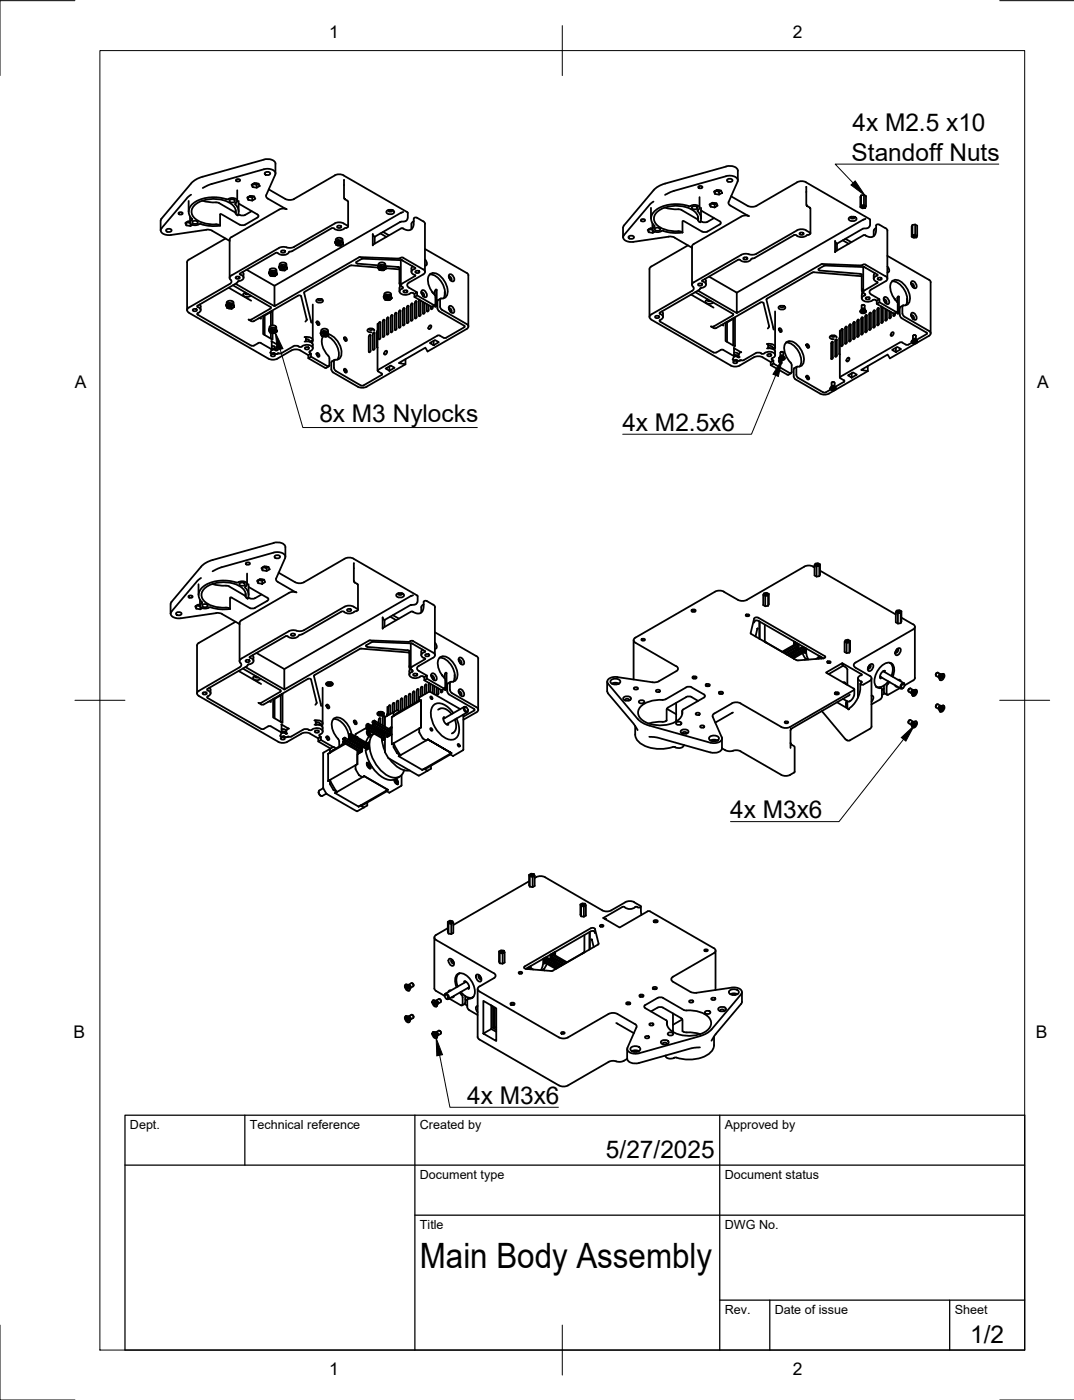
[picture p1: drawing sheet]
<svg xmlns="http://www.w3.org/2000/svg" width="215mm" height="280mm" viewBox="0 0 215 280" stroke-linecap="round" stroke-linejoin="round" font-family="sans-serif">
<defs><g id="words">
<text font-size="7" x="84" y="253.6">Main Body Assembly</text>
<g font-size="4.9">
<text x="170.5" y="26.2">4x M2.5 x10</text>
<text x="170.3" y="32.1">Standoff Nuts</text>
<text x="63.9" y="84.5">8x M3 Nylocks</text>
<text x="124.5" y="86.2">4x M2.5x6</text>
<text x="146.1" y="163.7">4x M3x6</text>
<text x="93.5" y="220.8">4x M3x6</text>
<text x="121.2" y="231.6">5/27/2025</text>
<text x="194.1" y="268.8">1/2</text>
</g>
<g font-size="3.5">
<text x="65.8" y="7.6">1</text>
<text x="158.6" y="7.6">2</text>
<text x="15" y="77.6">A</text>
<text x="207.5" y="77.6">A</text>
<text x="14.7" y="207.6">B</text>
<text x="207.2" y="207.6">B</text>
<text x="65.8" y="275.1">1</text>
<text x="158.6" y="275.1">2</text>
</g>
<g font-size="2.5">
<text x="26" y="225.9">Dept.</text>
<text x="50" y="225.9">Technical reference</text>
<text x="84" y="225.9">Created by</text>
<text x="145" y="225.9">Approved by</text>
<text x="84" y="235.9">Document type</text>
<text x="145" y="235.9">Document status</text>
<text x="84" y="245.9">Title</text>
<text x="145" y="245.9">DWG No.</text>
<text x="145" y="262.9">Rev.</text>
<text x="155" y="262.9">Date of issue</text>
<text x="191" y="262.9">Sheet</text>
</g>
</g></defs>
<!-- layer: Visible -->
<g fill="none" stroke="#000" stroke-width=".36">
<path d="M38.2 36.7l-5.9 7-.1 .5M38.2 39l-.8 .6-5.1 6.1a.89 .89 0 0 0 .1 .9 .89 .89 0 0 0 .9 .4h.9l7.7-1 .6 .2 3.4 2M45.7 39.8a1.2 1.2 0 0 1 1.8 .4l-.3 .4M45.7 39.8l-.1 .1a8.3 8.3 0 0 0-7 .8 2.01 2.01 0 0 0-.1 3.2l-.2 .2M46.1 40a.61 .61 0 0 1 .9 .3 .61 .61 0 0 1-.6 .2 .61 .61 0 0 1-.5-.4zM47.2 36l.5-.2 .3 .3-.5 .2zM47.5 38.1v2.1M49.4 39.5l.6-.3 .8 .1 .3 .5-.6 .3-.8-.1zM49.7 39.4v.6M49.7 39.4l.8 .1M50 39.2h.5M50.3 37l.6-.4 .8 .2 .2 .4-.5 .4-.9-.2z"/>
<path d="M50.5 37.4l.1-.6 .8 .2v.6M50.8 39.3l-.3 .2v.6M50.9 36.6l.5 .1M51.7 36.8l-.3 .2M52.8 31.9l-12.2 3.4-1.2 .5-1.2 .9M52.8 33.9l-10.5 2.9-1.7 .8M52.8 31.9a1.76 1.76 0 0 1 2.3 .9v1.9M52.8 33.9a1.85 1.85 0 0 1 2.3 .8l-1.9 4.6 .4 .4 3.7 2.2M53.1 34.5a.61 .61 0 0 1 .9 .3 .61 .61 0 0 1-.6 .2 .61 .61 0 0 1-.4-.4zM53.8 37.9l3.6 2 .8 .1 .7-.2M68.7 35.1l12.8 7.4 .1 1.1-.3 .5-1.2 .3-5.1 3v1.4M68.7 35.1l-.7-.2-1 .2-8.2 4.7"/>
<path d="M68.8 36v3.6l.8 .8v4.9M68.8 37h.1M130.7 38.1l-5.9 7M133 39l1.8-.8 10.5-3a1.85 1.85 0 0 1 2.3 .8l-1.8 4.4M133.1 36.7l-1.2 .5-1.2 .9M139.7 37.4l.5-.2 .3 .3-.5 .2zM139.9 39.4v2.2M142.8 38.3l.6-.3 .8 .1 .2 .5-.6 .3-.8-.1zM143 38.8v-.6l.8 .1v.6M143.4 38l.5 .1M144.2 38.1l-.4 .2M145.6 35.9a.61 .61 0 0 1 .9 .3 .61 .61 0 0 1-.6 .2 .61 .61 0 0 1-.5-.4z"/>
<path d="M147.6 36.1v-2a1.76 1.76 0 0 0-2.3-.8l-12.3 3.4M159.4 36.5l-8.4 4.8-.8 .1-.6-.2-3.4-1.9M159.5 36.5l.7-.2 1 .2 12.9 7.5M161.3 37.4v3.5l.8 .8v5M161.3 38.4h.1M172.3 39.1v2M172.8 39v2M32.1 44.2v1.9M33.4 45.9a.61 .61 0 0 1 .9 .3 .61 .61 0 0 1-.6 .2 .61 .61 0 0 1-.5-.4zM35.7 42.6l.5-.1 .3 .3-.5 .1zM37.3 44.5v.6M37.3 44.5l.7 .1"/>
<path d="M37.6 44.3l.4 .1M37.7 40.2v2.2M37.8 51.9l-.4 .5v9.6M38 44.3h-.3l-.6 .3 .2 .5 .8 .1 .4-.2M38 43.3v1.2M38.1 44.7v.5M38.3 44.1l-.3 .4a1.47 1.47 0 0 0 2.1 .3h.1M38.6 44.3a.61 .61 0 0 1 1 .3 .61 .61 0 0 1-.6 .2 .61 .61 0 0 1-.5-.4zM40.2 44.8l1.9 .4 1.9-.1M40.5 40.1l1.3 .3 1.8 .1 3.5 2.1M43.2 44.9l.8 .2v-2.2l.2-.1 3.7 2.2 .6 .1 .5-.2M45.1 47.7l-7.3 4.3"/>
<path d="M45.7 57.6l4.5 2.6M45.9 56.8l-8.1 4.7M45.9 48.2h.1M46.1 56l.2 .4-.4 .4M46.3 55.1l-.4 .4 .2 .5M46.3 47.4l-.4 .5v7.7M46.6 57.1l7.6 4.4-.1 .2-3.9 2.3M47.1 56.8l7.8 4.5M47.1 55.5l.6-.2 .3 .3-.6 .2zM47.1 42.1v.6M47.1 40.6v.3a1.87 1.87 0 0 1 .5 2.2l-.4-.2a2.45 2.45 0 0 0-1.9-2.6 6.3 6.3 0 0 0-6.6 1 1.83 1.83 0 0 0 1 2.9 6.5 6.5 0 0 0 3.5 .7M47.2 40.6h-.1"/>
<path d="M47.3 56.6l-7.8 4.5v.3a.64 .64 0 0 1 .7 .6 .64 .64 0 0 1-.7 .7v.3l10.7 6.2M47.7 42.8l.8 .3 .5-.1M47.7 40.8l4 2.3-.2 .4-2.5 1.5M47.7 40.2v2.2M48 54.7l-.1 .1a.67 .67 0 0 1 .7 .6 .67 .67 0 0 1-.5 .8l-.5 .1-.3 .3M48.5 54.4l.2 .3v.9M49 58.6a.4 .4 0 0 0 .3 .3 .4 .4 0 0 0 .4 0M49.1 58.5l-.3 .2-.2 .3a1.02 1.02 0 0 0 1.6 .1M50.3 42.3l-1.3 .7M53.8 54.5v.2M53.9 54.5h.1M53.9 54.7h.1"/>
<path d="M53.9 54.4l.2-.6 .7-.1 .5 .2v.6M54.1 55.1h.1M54.1 54.6l.5-.2a.52 .52 0 0 1 .7 .5l-.7 .3a.52 .52 0 0 1-.6-.5zM54.4 54.2l-.5 .2-.1 .3M54.4 54.2v.2M54.4 54.1h.1M54.4 54.4h.1M54.5 54.7h.3M54.8 55.2h.1M55.2 54.3v.2M55.2 54.5h-.4a.58 .58 0 0 0-.8 .1l-.2 .1 .2 .4 .5 .2 .4-.1 .5-.3M55.2 54.3l-.8-.1v.2"/>
<path d="M55.2 54.3h.1M55.2 54.5h.1M55.4 54.7v.2zM55.4 54.7l-.2-.4 .2 .6M55.4 54.9h.1M55.6 50.6h-.4l-7.2 4.1M55.9 53.3v.2M55.9 53.3h.1M55.9 53.5h.1M55.9 53.2l.2-.5 .7-.2 .5 .3v.5M56.1 54h.1M56.2 53.4l.4-.1a.52 .52 0 0 1 .7 .5l-.7 .3a.52 .52 0 0 1-.6-.5z"/>
<path d="M56.2 50.3l.5-.2 .4 .3-.6 .2zM56.4 53.2v-.2l-.3 .1-.2 .4M56.4 53h.1M56.4 53.2h.1M56.5 53.5h.3M56.8 54.1h.1M57.2 53.1v.2M57.2 53.3h-.5a.46 .46 0 0 0-.6 .2 .23 .23 0 0 0-.2 .2 .23 .23 0 0 0 .1 .2l.9 .2 .5-.3M57.2 53.1l-.8-.1v.2M57.2 53.1h.1M57.2 53.3h.1M57.3 41.8a1.99 1.99 0 0 0-1.5 .1l-9.5 5.5"/>
<path d="M57.4 53.6v.2zM57.4 53.6l-.2-.5 .2 .7M57.4 53.8h.1M57.8 50.5a1.53 1.53 0 0 1-2.2 .1M58.5 50.2l-.7 .3M58.9 49.4a2.25 2.25 0 0 1-2 0l-1.1 .2-9.5 5.5M63.6 59.8v.2l.3 .1h.3l.1-.3M66.3 45.7l-7.8 4.5M66.3 45.7h.6M67.1 48.4v.2M67.1 48.4h.1M67.1 48.6h.1"/>
<path d="M67.2 48.3l.1-.6 .7-.1 .5 .3v.5M67.3 49h.1M67.4 48.5l.4-.1a.52 .52 0 0 1 .7 .4l-.7 .3a.52 .52 0 0 1-.6-.5zM67.4 45.3l.6-.2 .3 .3-.6 .2zM67.6 48h.1M67.6 48.2h.1M67.6 48l-.4 .3-.1 .3M67.6 48v.2M67.7 48.6h.3M68.1 49.1h.1M68.4 48.2v.2M68.4 48.4h-.4a.48 .48 0 0 0-.7 .1 .28 .28 0 0 0-.2 .2 .28 .28 0 0 0 .2 .3l.8 .1 .5-.3"/>
<path d="M68.4 48.2l-.8-.2v.2M68.4 48.1h.1M68.4 48.4h.1M68.6 48.8h.1M68.6 48.6v.2zM68.6 48.6l-.2-.4 .2 .6M68.7 44.7l.9 .5-.1 .3-.4 .1a1.79 1.79 0 0 1-2.2 .1M68.7 44.7l-.7-.2-1 .2-8.2 4.7M71.3 52.4l-.1 .2 .3 .2M71.5 52.8l4.2 .3M72 51.4l7.8 .3 .3-.1M72 51.4l-17.1 9.9v-4.1"/>
<path d="M75 47.4l-.4-.6v2.3M75.6 53.5l-5.5-.4-9.2 5.3-.1 .2 1.5 6M75.6 53.3v.2zM75.6 53.3h.1M75.6 53.5h.1M75.7 53.2l.2-.6 .6-.1 .5 .2 .1 .6M75.8 53.9h.1M75.9 53.4l.5-.1a.52 .52 0 0 1 .6 .5l-.6 .3a.52 .52 0 0 1-.6-.5zM76.1 46.7l1.2 .7M76.2 53h.1M76.2 53.2h.1M76.2 53l-.5 .2-.1 .3"/>
<path d="M76.2 53v.2M76.2 53.5h.4M76.6 54.1h.1M76.6 46.4l1.2 .7M76.8 59.3v.2zM76.8 59.3h.1M76.8 59.5h.1M76.9 59.2l.1-.5 .6-.2 .6 .2v.6M77 53.1v.2M77 53.3h-.5a.48 .48 0 0 0-.7 .1 .28 .28 0 0 0-.1 .3 .28 .28 0 0 0 .1 .2l.7 .2 .7-.4M77 53.1l-.8-.1v.2M77 53.1h.1"/>
<path d="M77 53.3h.1M77 59.9h.1M77.1 53.2l2.5 .2 .3 .2M77.1 59.4l.5-.1a.52 .52 0 0 1 .6 .4l-.6 .3a.52 .52 0 0 1-.7-.5zM77.2 53.7h.1M77.2 53.7l2.7 .2M77.2 53.5v.2zM77.2 53.5l-.2-.4 .2 .6M77.3 42.2l.8-.2a.57 .57 0 0 1 .7 .6l-.7 .3a.57 .57 0 0 1-.8-.7zM77.3 59l-.5 .2v.3M77.3 59v.2M77.4 59h.1"/>
<path d="M77.4 59.1h.1M77.4 59.5h.3M77.7 42a.4 .4 0 0 0 .4 .4 .4 .4 0 0 0 .4-.4M77.8 42h.6M78.1 59.1v.2M78.1 59.3h-.5a.36 .36 0 0 0-.5 .1 .29 .29 0 0 0-.3 .2 .29 .29 0 0 0 .2 .3l.7 .2 .6-.4M78.1 59.1l-.7-.2-.1 .3M78.1 59.1h.1M78.1 59.3h.1M78.3 59.5v.2zM78.3 59.5l-.2-.4 .2 .6M78.3 59.7h.1"/>
<path d="M79.9 53.7v3M80 56.5v.9M80 56.5v.5M80 57.3l-.1 1M80.1 42.6l-25.2 14.6-5.6-3.2M80.2 51.6h.5M80.2 52v5.1M80.3 52.1l-7.7-.4-1.3 .7M80.3 52l2.8 1.7a.67 .67 0 0 0-.7 .4 .67 .67 0 0 0 .3 .8l.4 .3-2.7 1.6M80.4 56.7l-.2 .5 .4 .3-.1 .3M80.7 42.4l-.5 .2M80.7 51.6l3.9 2.3"/>
<path d="M80.7 58.2l.5-.1 .3 .3-.5 .1zM81.8 56.5l-.3 .3v.5l1.9 1.2-.5 .3-.5-.2a1.74 1.74 0 0 1-2.5-.2 .62 .62 0 0 1 .6-.7M82.3 53.7v.7M82.6 53.3l-.3 .4M82.8 43.7l-.1 1.5-.3 .5-.3 .3-.6 .1-.9-.4h-.4l-5.6 3.2v.2M82.8 43.7l.4-.2 1.4 .8M82.8 44.2l-.4 .4-.1 1.3M82.9 58.8v.6l3.3 1.9M83.1 54.3l.5-.1 .3 .3-.5 .1zM83.4 58.5v.6l3.4 1.9h.3v-.2v-1.4M83.4 59.1l-.5 .3M83.8 59.9v.2"/>
<path d="M84.3 58.6a.4 .4 0 0 1 .5 .2 .4 .4 0 0 1-.1 .5M84.3 58.7l.3 .5M84.4 58.1a.92 .92 0 0 1 .8 1.3 .92 .92 0 0 1-.8-1.3zM84.7 44.3l.3 .5v9.6M84.7 53.9l.2 .2v.6l-3.1 1.8M85 49.8l8.3 4.8M85 51.9a.66 .66 0 0 1 .4 .6 .66 .66 0 0 1-.4 .6M85.9 54.9a3.5 3.5 0 0 1 3.1 3.5l-.1 .9-.2 .4M86.4 58.4l.2 .2M86.9 58.9a3.9 3.9 0 0 1-1.1-3.7 1.37 1.37 0 0 1 2.2 0 3.7 3.7 0 0 1 1.3 4.1 1.42 1.42 0 0 1-1.2 .5l-.1 1.5 .2 .5 5.1 3 .3 .2v.6l-8.1 4.7-.4-.7-5.3 3 1.3 .3M86.9 58.9l.2 .5M87 59.1v-.9l.3-.3 .1 3.2-.2 .3h-.1l-.1-.3-.5 .2"/>
<path d="M88.1 59.7l-.5 .3-.1 .3M89 58.3v.9M89.8 55.4a.4 .4 0 0 1 .5 .2 .4 .4 0 0 1-.1 .5M89.8 55.5l.3 .5M89.9 54.9a.92 .92 0 0 1 .8 1.4 .92 .92 0 0 1-.8-1.4zM93.3 54.6l.4 .5M93.7 55.1v10.2M124.6 45.5v2M124.8 45.1l-.1 .4M124.8 47.1a.89 .89 0 0 0 .1 .9 .89 .89 0 0 0 .9 .4h.9l7.1-1M125.9 47.2a.61 .61 0 0 1 .9 .4 .61 .61 0 0 1-.6 .2 .61 .61 0 0 1-.5-.4zM128.2 44l.5-.2 .3 .3-.5 .2z"/>
<path d="M130.1 45.7h.4h-.3l-.6 .3 .2 .5 .8 .1 .4-.2M130.2 41.6v2.1M130.5 44.7v1.2M130.5 46l-.7-.1v.6M130.6 46.1v.5M130.7 40.3l-.8 .6-5.1 6.2M130.9 45.5l-.4 .4a1.47 1.47 0 0 0 2.1 .3l2 .4 1.9-.1M131.1 45.6a.61 .61 0 0 1 1 .3 .61 .61 0 0 1-.6 .3 .61 .61 0 0 1-.5-.4zM133 41.5l1.3 .3 1.8 .1 3.5 2M133.7 47.3l1.2 .2M134.9 47.5l3.5 2.1M136.3 46.4l.2 .1"/>
<path d="M137.6 49.1l-7.3 4.2-.3 .3-.1 9.8M137.7 41.2l.2 .1a1.83 1.83 0 0 1 2 0v.5l-.2 .2M137.8 41.2a7.6 7.6 0 0 0-6.7 .9 2.01 2.01 0 0 0-.1 3.2l-.2 .1M138.2 58.9l4.5 2.6M138.4 49.5v.1M138.6 41.3a.61 .61 0 0 1 .9 .4 .61 .61 0 0 1-.6 .2 .61 .61 0 0 1-.5-.4zM138.6 57.3l.2 .5-.4 .4-8.1 4.7-.4 .5 .4 .5M139.1 58.4l7.5 4.4M139.6 58.2l7.8 4.4M139.6 43.4v.7M139.6 56.9l.6-.2 .3 .3-.6 .2zM139.6 44l.3 .4"/>
<path d="M139.7 44a2.34 2.34 0 0 0-1.9-2.3 6.3 6.3 0 0 0-6.6 1 1.83 1.83 0 0 0 1 2.9 8 8 0 0 0 3.9 .7l.2 .1M139.7 42l-.1 .3a1.91 1.91 0 0 1 .5 2.2l-.3-.1M140.1 44.2l.3 .2M140.2 42.1l4 2.4-.2 .4-2.5 1.4M140.2 41.6v2.1M140.4 46.3l-3.8-2.1-.1 2.3M140.4 44.4l.6 .1 .5-.1M140.4 46.3l.6 .1 .5-.1M141 55.8l.2 .3v.8M141.5 59.9a.4 .4 0 0 0 .3 .4 .4 .4 0 0 0 .4-.1M141.6 59.9l-.3 .1-.2 .4a1.02 1.02 0 0 0 1.6 .1M141.9 40.9l.6-.3 .8 .1 .3 .5-.6 .3-.8-.1z"/>
<path d="M142.5 40.6h.5M142.8 43.6l-1.3 .8M143 40.9l-.8-.1v.6M143.3 40.7l-.3 .2v.6M145.8 40.4l-.1 .3 .4 .4 3.7 2.1M148.3 51l-9.5 5.5-.4 .4 .2 .4M148.3 43.3l-9.7 5.7-.2 .3v7.7M148.7 51.6l.5-.1 .3 .3-.5 .1zM149.8 50.9a1.99 1.99 0 0 0-1.5 .1M149.8 43.2a1.99 1.99 0 0 0-1.5 .1M150.5 51.7l-.1 .1a1.67 1.67 0 0 1-2.5 .1l-7.5 4.3a.67 .67 0 0 1 .7 .6 .67 .67 0 0 1-.5 .7l-.5 .1-.3 .4-7.8 4.5-.1 .2 .2 .2M159.3 47.1h-.5l-7.8 4.5-.5 .1"/>
<path d="M159.4 46.1l-8.1 4.7a1.99 1.99 0 0 1-1.5 .1M159.5 46.1l1-.2 .7 .2M159.9 46.7l.6-.2 .3 .3-.6 .2zM161.2 46.1l.8 .4v.3M161.8 47h-.3a1.75 1.75 0 0 1-2.1 .1M162 46.8l-.2 .2M164.8 53.2l-1 .6-.1 .2 .3 .1 8.1 .7 .3 .1M165.1 53.1l7.8 .3 2.7 1.7a.67 .67 0 0 0-.7 .4 .67 .67 0 0 0 .3 .8l.4 .3-2.7 1.5-.2 .4 .2 .2M165.1 53.1l-.3 .1M167 48.2v2.3M167.1 48.2l.2 .5M167.3 48.7l.1 .1"/>
<path d="M168.6 48.1l1.2 .7M169.1 47.8l1.2 .7M169.8 43.6l.8-.3a.57 .57 0 0 1 .7 .7l-.7 .2a.57 .57 0 0 1-.8-.6zM170.2 43.4a.4 .4 0 0 0 .4 .3 .4 .4 0 0 0 .3-.3M170.3 43.4h.5M172.3 41.1l.5-.1 .4 .3-.1 .3-.6 .1-.4-.2zM172.4 41.3l.5-.1-.5 .1 .2 .2 .4-.2a.36 .36 0 0 1-.6 .1zM172.4 55.3l-9.8-.8-9.2 5.3-.1 .2 1.5 5.9M172.4 55.1v3M172.4 41.3l.2 .1 .3-.1M172.4 41.2l.5 .1M172.4 41.2h.5"/>
<path d="M172.5 58.4v-.6v.9M172.5 58.7l-.1 1M172.5 41.2h.4v.2M172.6 44l-25.2 14.6-5.6-3.3M172.7 53.4v5M172.7 47.1l-5.6 3.2v.2M172.7 43.9l-.1 .1M172.9 41.2l.1 .1-.2 .1-.4-.1M172.9 41.2l.1 .1M173.1 53l4.1 2.3 .3 .5-.4 .5-3.1 1.8v.6l1.9 1.2-.5 .3-.6-.2a1.77 1.77 0 0 1-2.4-.2 1 1 0 0 1 .7-.8l-.2-.3M173.1 43.8l-.4 .1M173.2 59.6l.5-.1 .3 .2-.5 .2z"/>
<path d="M173.2 52.9h-.4l-.6 .2-7.8-.3-17 9.8v-4M173.2 41.3v-2.1l-.4-.2-.5 .1-.2 .3v2.1M174.1 44l-.1 1.1-.2 .4-1.2 .3-5.2 3v1.3M175 54.6l-.2 .3v.9M175.3 45.6l-.4 .3-.1 1.4M175.5 55.7l.6-.2 .3 .3-.5 .2zM175.9 59.9v.6l3.3 1.9M176.8 60a.4 .4 0 0 1 .5 .2 .4 .4 0 0 1-.1 .5M176.9 59.4a.92 .92 0 0 1 .8 1.4 .92 .92 0 0 1-.8-1.4zM177.5 51.2l8.3 4.8M177.5 46.2v9.6M177.5 53.3a.66 .66 0 0 1 .4 .6 .66 .66 0 0 1-.4 .6"/>
<path d="M177.5 46.2l-.1-.4-1.5-.9h-.4l-.2 .2-.1 1.5-.4 .6-.8 .2-1.3-.3M178.4 56.3a3.5 3.5 0 0 1 3.1 3.5l-.1 .9-.2 .4M178.9 59.8l.1 .1M179 59.9v.1M181.5 59.7l-.1 .9M182.3 56.8a.4 .4 0 0 1 .5 .2 .4 .4 0 0 1-.1 .5M182.3 56.9l.3 .5M182.4 56.3a.92 .92 0 0 1 .8 1.3 .92 .92 0 0 1-.8-1.3zM182.5 47h.6l.4 .2-.2 .3-.5 .1-.4-.2zM182.5 45v2M182.7 47.1l-.1 .2 .2 .1h.3l.1-.1M182.8 47.1h.3v.2"/>
<path d="M182.8 47.1h.3M183.1 44.9v2.1M183.2 47.1h-.4l-.1 .2 .3 .1 .2-.2M183.2 47.1l-.1 .2M183.2 47.1v.2M183.2 47.2l-.5-.1 .2 .2 .3-.1M183.2 47.2l-.3 .1-.2-.1 .1 .2 .3-.1M183.5 47.2v-2l-.4-.3-.6 .1-.1 .3v2.1M185.8 56l.4 .5M186.2 56.5v10.2M37.8 61.5l-.4 .5 .4 .6 15.9 9.2 1.1 .2 .7-.2M38.6 62l.5-.2 .3 .3-.5 .2z"/>
<path d="M39.9 60.9l.3 .4M40.1 61.3v.7M45.3 61v.2M45.3 60.9h.1M45.3 61.2h.1M45.3 60.9l.2-.6 .7-.1 .5 .2v.6M45.5 61.6h.1M45.6 61.1l.4-.2a.52 .52 0 0 1 .7 .5l-.7 .3a.52 .52 0 0 1-.6-.5zM45.8 60.6h.1M45.8 60.8h.1M45.9 61.2h.3M46.3 61.7h.1"/>
<path d="M46.6 60.8v.2M46.6 61l-.4-.1a.46 .46 0 0 0-.7 .2 .23 .23 0 0 0-.2 .2 .23 .23 0 0 0 .1 .2l.9 .2 .5-.3M46.6 60.8l-.8-.2v.2v-.2l-.1 .1-.4 .2v.3M46.6 60.7h.1M46.6 61h.1M46.8 61.2v.2zM46.8 61.2l-.2-.4 .2 .6M46.8 61.4h.1M49.7 64l.7 .3 .4-.1M49.7 63.9h.6M50.3 69.1h.5M51.7 68.7l-.9 .5"/>
<path d="M51.7 63.7l-.9 .5M51.7 68.6h.5M51.7 63.7h.5M52.2 63.7l-.3-.1 7.7-4.4 .4-.1 .2 .2 1.2 4.6-.3 .5M52.2 68.7l2.1 1.2M52.6 63.2v3.7l1.9 1.1v-1.3M52.8 63.1h.1l1.3-.7v2.8M52.9 63.1v3.9M53.8 65.9v.2zM53.8 65.9h.1M53.8 66.1h.1M53.9 65.8l.1-.5 .7-.2 .6 .3v.5"/>
<path d="M54 66.5h.1M54.1 70.5l.1 .2 .7-.1M54.1 66l.5-.1a.52 .52 0 0 1 .6 .5l-.6 .3a.52 .52 0 0 1-.6-.5zM54.2 71l.5-.2 .3 .3-.5 .2zM54.2 66.6v1.1M54.4 69.3l.4-.1 .2 .3-.2 .2h-.4M54.4 65.6h.1M54.4 65.8h.1M54.4 62.2h.1l-.4 .2M54.4 66.1h.4M54.5 62.2v2.9M54.7 69.9l-.4 .1-.2 .6"/>
<path d="M54.7 69.9h.2M54.8 66.6h.1M54.9 70.6l.3 .2M55.1 65.7v.2M55.1 65.9h-.4a.46 .46 0 0 0-.7 .1 .28 .28 0 0 0-.1 .3 .28 .28 0 0 0 .2 .3l.7 .1 .6-.4M55.1 65.7l-.7-.1v.2l-.1-.2-.5 .3v.2M55.2 65.7h.1M55.2 65.9h.1M55.2 69.8v.3l-.3-.2M55.4 66.1v.2zM55.4 66.1l-.3-.4 .3 .6M55.4 66.3h.1"/>
<path d="M55.5 69.2l-.3 .6-.8 .2-.1-.2M55.5 70l-.3 .1M55.7 69.1l-1.4-.9 .1 1.7M55.8 70.7l-.6 .1M55.8 69.1l-.3 .1M58.7 69.3l-2.4 1.4h-.5M58.7 69.3l.5-.1 .5 .1M59.7 69.3l.1 .1M59.8 69.4h.3a1.71 1.71 0 0 1 2.4 .1 .62 .62 0 0 1-.5 .8M60.9 68.3h.9a.85 .85 0 0 1 .8 .7M60.9 67.5h1a.64 .64 0 0 1 .6 .8M60.9 67.5l.3 .1v.7"/>
<path d="M61 69.6l.5-.2 .3 .3-.5 .2zM61.2 67.9l.6 .1v.2l-.2 .1M61.7 71.1v.6l3.3 1.9h.3l.5-.3M62 68.4l.5-.1v.4M62 70.3l-.1 .2 .3 .2-.5 .4-1.9-1.1h-1.2l-3.1 1.8M62.2 70.7v.7l3.3 1.9M62.2 71.4l-.5 .3M62.6 60.9v7.2M62.6 69v.7M63.3 60.1l.6-.3a.53 .53 0 0 1 .7 .5l-.7 .3a.53 .53 0 0 1-.6-.5zM63.3 64.5l.3 .5M63.3 70.8l.3 .6"/>
<path d="M63.3 70.9l.3 .4M63.4 70.7l.4 .1 .1 .5-.4-.1zM63.4 64.3l.4 .1 .1 .6-.4-.1zM64.2 66.6v.2M64.2 66.6h.1M64.2 66.8h.1M64.2 66.5l.1-.5 .7-.2 .6 .2v.6M64.4 67.2h.1M64.5 66.6l.4-.1a.52 .52 0 0 1 .7 .5l-.7 .3a.52 .52 0 0 1-.6-.5zM64.6 67.3a3.7 3.7 0 0 0 1.2 4l.1 .4M64.7 66.2h.1M64.7 66.4h.1"/>
<path d="M64.8 66.8h.3M65.2 67.3h.1M65.4 67.2a4 4 0 0 1 2.2 4.5l-.1 .3M65.5 66.3v.3M65.5 66.6l-.5-.1a.36 .36 0 0 0-.5 .2 .29 .29 0 0 0-.3 .2 .29 .29 0 0 0 .2 .3l.7 .1 .6-.3M65.5 66.3l-.7-.1-.1 .2v-.2l-.5 .4v.2M65.5 66.3h.1M65.5 66.6h.1M65.7 66.8v.2zM65.7 66.8l-.2-.5 .2 .7M65.7 66.9a3.9 3.9 0 0 1 2.4 4.5l-.6 .6h-.5M65.7 67h.1"/>
<path d="M65.9 71.7v1.4l-.2 .2h-.2M66.3 72.5v1.4M66.3 73.9l.3 .6M66.4 72.3l-.1 .2M66.6 74.5l5 2.9 1.1 .2 .7-.2M66.9 72l-.5 .3M67 72l-.2 .2v1.4l.2 .5 5.2 3M68.8 73.9l.3 .6M68.8 67.6l.3 .6M68.8 74l.3 .5M68.8 67.7l.3 .5M68.8 67.5l.4 .1 .2 .6-.5-.2z"/>
<path d="M68.8 73.8l.4 .2 .2 .5-.5-.1zM73.8 67.3v3.1M73.8 67.3l.3-.3v3.2l-.1 .3-.2-.1M73.8 65.8v.1l.3 .1h.3l.1-.2M74.6 66.9v3M74.8 66.2a.72 .72 0 0 0-.6-.5 .72 .72 0 0 0-.7 .4 .7 .7 0 0 0 .8 .4M74.9 66.6v3.1M74.9 66.6l-.1-.1-.2 .3M74.9 69.7l-.1 .3-.2-.1M75.4 66.4v3.1M75.4 69.4l.1 .2M75.5 64.8v9.4"/>
<path d="M75.5 66.1l-.1 .3M75.6 74.3l.7 .4M75.7 74v.3M75.8 64.7v3.1M75.8 64.7l.3-.3v3.2M76.1 67.6l-.2 .3-.1-.1M76.3 75l-3.6 2.1h-.5M76.3 74.7v.3M76.9 67.1v-3.1l-.3 .3v3M76.9 67.1l-.2 .3-.1-.1M77 70.4l.3-.2 .1 .2-.1 .4-.3 .2-.2-.3zM77.1 73.7l1.1-.6 .7 .5-1 .6z"/>
<path d="M77.5 63.5l.2 .1v3.1l-.3 .3v-3.2zM77.8 60h.1M77.9 73.3v.9M78.4 63l.1 .1v3.1l-.3 .3v-3.2zM79 62.9l.3-.3v3.2l-.3 .3v-3.2M80 62.1l.1 .1v3.1l-.3 .3v-3.2zM80.6 62v3M80.6 61.9l.3-.3v3.2l-.1 .3-.2-.1M81.1 71.8v1.1l-7.8 4.5M81.4 61.5v3.1M81.4 61.5l.3-.3v3.2l-.1 .2-.2-.1M82.2 61v3.1"/>
<path d="M82.2 61l.3-.3v3.2M82.5 63.9l-.1 .3-.2-.1M83.3 60.4v3M83.3 60.3h-.1l-.2 .2 .1 3.2 .2-.3M83.8 60.1l.1 3.2 .2-.3M84.1 60.1v2.9M84.6 60.4v2.3M84.9 60.6v1.9M85 62.5l-.2 .3-.2-.1M85.4 60.9v1.3M85.7 61.1l.1 .9-.2 .3-.2-.1M85.8 65.3l.3-.2 .2 .2-.2 .4-.3 .2-.1-.3z"/>
<path d="M86 68.6l1-.6 .8 .5-1.1 .6zM86.2 61.3v.5M86.2 61.3h.3M86.6 61.3l-.1 .4-.2 .2-.1-.1M86.7 68.2v.9M87.5 60.3v1.3l.4 .7M87.8 62.3l5.2 3-.1 .2-3.7 2.1M89.3 67.6h-.4l-1.1-.5h-.3l-11.9 6.9M89.8 61.8a.4 .4 0 0 1 .5 .1 .4 .4 0 0 1-.1 .6M89.8 61.9l.3 .5M89.9 61.2a.92 .92 0 0 1 .8 1.4 .92 .92 0 0 1-.8-1.4zM130.3 64l16.2 9.3h1.1l3.2-1.8"/>
<path d="M131 63.4l.6-.2 .3 .3-.6 .1zM132.1 62.8a.58 .58 0 0 1 .5 .6 .58 .58 0 0 1-.5 .6M132.1 64l-.2 .1 .1 .2 10.8 6.2h.5l1.2-.6 2.3 1.4M132.4 62.3l.2 .3v.8M145.3 64.5h.1l1.3-.7v5.3M145.4 64.5v3.9M146.6 62.8v.3M146.7 72.4l.5-.2 .3 .3-.5 .2zM146.8 69.6l1.5 .9M146.8 69.6l.1 .1M146.8 71.3l-.2 .6 .2 .2M146.8 71.3h.3"/>
<path d="M146.8 70.6l.8 .1 .2 .7M146.8 69.7v1.6M146.9 71h.1M146.9 71.2h.1M146.9 71v.2M146.9 71h-.1M146.9 63.5l.1 .1-.5 .1M147 63.6v5.7l-1.9-1.1v-3.6M147.2 72l-.4 .1M147.2 72l.5 .2M147.4 71.3l.3 .2M147.4 71.3h-.6"/>
<path d="M147.5 71.4h.1M147.6 71.1v.3M147.6 71.1l-.7-.1v.2M147.6 71.1h.1M147.6 71.3h.1M147.7 71.5l-.1-.4 .2 .4M148 71.4l-.3 .1M148 72.1l-.3 .1M148 70.6l-.2 .4M148.3 70.5h-.3M150.8 71.5l1.1-.2 .7 .2M151.1 70.7l-2.3 1.4h-.8"/>
<path d="M151.2 70.7l.5-.2 .8 .3 .4-.1M152.1 60.5l-7.7 4.5 .3 .1-.4-.1-1.2 .7-.9-.4h.5l3.9-2.2M152.1 60.5h.4l.2 .2 1.2 4.6-.3 .4M152.5 71.5l1.7 .9 .5-.3-.2-.1M152.9 70.7a1.54 1.54 0 0 1 2.1 .2 1.04 1.04 0 0 1-.7 .9l.2 .2M153.4 69.7h.9a.85 .85 0 0 1 .8 .7M153.5 71l.5-.2 .3 .3-.5 .2zM153.7 69.7l.7 .1M153.7 69.2l.7 .1 .2 .5M153.7 68.9v.8M153.7 68.9l-.3-.1 1 .1a.64 .64 0 0 1 .6 .8M153.7 69.6h.1"/>
<path d="M154.2 72.4v.7l3.3 1.9h.2l.6-.3M154.6 69.6v.1M154.7 69.6l.3 .1M154.7 72.1v.6l3.3 2M154.7 72.7l-.5 .4M155 69.7v.4M155 62.3v7.2M155 70.4v.7M155.7 61.4l.7-.2a.53 .53 0 0 1 .7 .4l-.7 .3a.53 .53 0 0 1-.7-.5zM155.8 65.8l.3 .6M155.8 72.2l.3 .5M155.8 65.9l.3 .5"/>
<path d="M155.8 71.7h.1M155.8 71.7a.66 .66 0 0 1 1.2 0M155.8 65.7l.4 .1 .2 .6-.5-.2zM156 71.5a.63 .63 0 0 1 1 .3 .63 .63 0 0 1-.6 .3 .63 .63 0 0 1-.6-.5zM156 72a.4 .4 0 0 0-.1 .5 .4 .4 0 0 0 .5 .2l-.1-.4-.2-.3M156.1 61.2v.1l.2 .2h.3l.2-.3M156.1 71.2l.3-.1 .3 .1-.3-.1-.3 .2zM156.1 71.3v.1M156.2 71.3l-.2 .2M156.2 71.8v.1M156.2 71.7v.1M156.3 71.8l-.1 .1"/>
<path d="M156.3 70.4h-.1M156.3 71.6v.1M156.3 71.6h.2l.1 .3-.1-.1M156.3 71.7l-.1-.1v.1M156.5 71.7l.1-.1v.1M156.5 71.8l-.3 .1M156.5 70.4h-.2M156.6 71.7v.1M156.6 71.8v.1M156.6 71.3l.2 .2M156.7 70.6v.8M156.7 70.6l-.3-.2h-.2l-.1 .9"/>
<path d="M157 71.7h.1M157.2 68.6a3.5 3.5 0 0 1 3.1 3.4l-.1 1-.2 .3M158.1 72.5l.3 .6v1.4M158.2 72.5a3.9 3.9 0 0 1-1.2-3.7 1.37 1.37 0 0 1 2.3 0 3.7 3.7 0 0 1 1.3 4.1 1.42 1.42 0 0 1-1.2 .5l-.1 1.6 .4 .6M158.4 74.4l-.2 .3-.2-.1M159.4 73.4l-.6 .4v1.5l.1 .4 5.2 3 .6 .3a2.93 2.93 0 0 0 2.2-.9M159.6 75.6l5.1 2.9M161.3 75.3l.3 .6M161.3 69l.3 .6M161.3 75.4l.3 .5M161.3 69.1l.3 .4M161.3 68.9l.4 .1 .1 .5-.4-.1z"/>
<path d="M161.3 75.2l.4 .1 .1 .6-.4-.1zM166.1 77.8a.62 .62 0 0 1 .6-.4 .62 .62 0 0 1 .5 .4M166.1 77.9l-.9 .6h-.5M166.2 77.5a.63 .63 0 0 1 1 .4 .63 .63 0 0 1-.6 .2 .63 .63 0 0 1-.5-.4zM166.3 68.7v3.2l.3-.4M166.3 67.1v.2l.3 .1h.3l.1-.3M166.3 77.3v-.7l.4-.2 .3 .2v.7M166.4 77.3l.3-.2 .3 .2-.1 .1v-.2h-.4l-.1 .2zM166.5 77.4l-.3 .1M166.5 77.9h-.2l.1 .1M166.5 77.7l-.1 .3M166.5 77.7v.1l.1-.1 .2 .1v-.1"/>
<path d="M166.6 77.7h-.3l.2 .1M166.6 68.5v3.1M166.6 68.5l-.2-.1-.1 .3M166.8 77.7h.2l-.2 .1M166.8 76.5h-.3M166.8 76.5h.1M166.8 77.7l.1 .3-.2-.1-.3 .1M166.8 77.9h.2l-.1 .1M166.9 77.4l.2 .1M167.3 67.6a.72 .72 0 0 0-.6-.6 .72 .72 0 0 0-.7 .5 .7 .7 0 0 0 .8 .4M167.4 68v3.1M167.4 68l-.1-.1-.2 .3v3.1"/>
<path d="M167.4 71.1l-.2 .3-.1-.1M168 66.1v9.4M168 67.5l-.1 .3v3l.1 .1M168.1 75.7l.7 .4M168.1 75.4v.3M168.4 65.8l.2 .1v3.1l-.3 .3-.1-3.2zM168.8 76.1v.3l-1.8 1.1M169.2 65.4h.2v3.1l-.3 .3-.1-3.1zM169.5 71.7l.3-.2 .1 .3-.1 .4-.3 .1-.2-.2zM169.6 75.1l1-.6 .8 .5-1 .6zM169.8 65.2v3M170.2 65l-.2-.1-.1 .3"/>
<path d="M170.2 68l-.2 .3-.1-.1M170.2 65v3.1M170.4 74.7v.9M171 67.6l-.3 .3v-3.2l.2-.3 .1 3.2M171.4 64.3v3M171.8 64.1l-.2-.1-.1 .3M171.8 67.1l-.2 .3-.1-.1M171.8 64.1v3M172.1 62.4a.61 .61 0 0 1 .6-.5 .61 .61 0 0 1 .5 .5M172.3 63.8v3.1M172.3 62.1a.63 .63 0 0 1 .9 .3 .63 .63 0 0 1-.6 .3 .63 .63 0 0 1-.5-.4zM172.5 61.9l-.2 .2"/>
<path d="M172.5 62.4l-.1 .1M172.5 61v.1M172.5 62.3v.1M172.5 61l.4 .1M172.5 62.2l.3 .1M172.6 62.3l-.2-.1 .1 .1M172.6 63.6l-.2-.1-.1 .3M172.6 66.7l-.2 .3-.1-.1M172.6 63.6v3.1M172.8 62.3l.2-.1-.2 .2 .2 .1h-.1M172.8 62.4l.1 .1-.2-.1-.3 .1M172.9 61.9l.2 .2"/>
<path d="M173 61.9v-.7l-.3-.2-.3 .2v.8v-.2l.3-.1 .2 .2-.2-.1-.3 .1M173.1 63.3l.3-.3v3.2l-.3 .3v-3.2M173.6 73.2v1.1M173.6 74.3l-6.4 3.7M173.9 65.9l.1 .1 .2-.3v-3.2l-.3 .4v3M175 62.2v3.1M175 62.2l-.2-.1-.1 .3v3.2l.3-.3M175.4 60.2v.6l3.3 1.9h.3l.5-.3 .1 .4h.1l.1-.3M175.5 61.9l.3-.3v3.2l-.3 .3v-3.2M175.9 60.5l-.5 .3M176.3 61.3v3.2M176.6 61.5v2.8l-.1 .3-.2-.1"/>
<path d="M176.8 60.1l.3 .5M177.1 61.8v2.4l.3-.3v-1.9M177.9 62.2v1.5l.3-.3v-1M178.3 66.6l.3-.2 .2 .3-.2 .4-.3 .1-.1-.2zM178.5 70l1-.6 .8 .4-1.1 .6zM178.7 62.7v.4M179 62.7v.4l-.3 .1v-.1M179.2 69.6v.8M179.5 60.5v-.9l.3-.3v3.2M179.6 62.2l-.2 .2h-.1M180 68.5l-11.9 6.9M180 68.5h.5"/>
<path d="M180 63l.4 .6M180.3 63.7l5.1 2.9M180.5 68.5l.7 .4M180.5 61.3v1.4M180.5 61.3l.1-.1a1.35 1.35 0 0 0 1.4-1.9 3.8 3.8 0 0 0-2.8-3.3 1.45 1.45 0 0 0-1 2.1 6.7 6.7 0 0 0 1.4 2.5v1.6M180.5 62.7l.4 .6M180.6 61.1l-.6 .4v1.5M180.9 63.3l4.9 2.9M182.3 63.1a.4 .4 0 0 1 .5 .2 .4 .4 0 0 1-.1 .5M182.3 63.3l.3 .5M182.3 68.4a.63 .63 0 0 1 .6-.4 .63 .63 0 0 1 .6 .4M182.4 68.6l-.8 .4-.4-.1"/>
<path d="M182.4 62.6a.92 .92 0 0 1 .8 1.4 .92 .92 0 0 1-.8-1.4zM182.5 68.2a.63 .63 0 0 1 1 .3 .63 .63 0 0 1-.6 .3 .63 .63 0 0 1-.5-.5zM182.6 68l.3-.2 .3 .2M182.7 68l-.2 .1M182.7 67.1h.4M182.7 68.5v.1M182.8 68.4l-.1 .2M182.8 68.3v.1v-.1M182.8 68.3l.3 .1M182.8 68.3h-.2l.2 .2M183 68.5h.2l-.1 .1M183 68.3h.2l-.1 .1"/>
<path d="M183 68.5l-.3 .1M183.1 68.4v.1M183.1 68l.2 .1M183.2 68.7l-5.2 3-.4-.8-5.3 3.1 1.3 .3M183.2 68h.1M183.2 67.9v-.7l-.3-.2-.2 .1-.1 .9v-.1l.3-.2 .3 .3M185.4 66.5v.3l-2.2 1.3M185.8 67.2l-2.3 1.4M185.8 66.2l.4 .5-.4 .5M37.7 119.3l.5-.2 .3 .3-.5 .2zM39.7 116.9v2.1M40.2 113.4l-5.9 7-.2 .4"/>
<path d="M40.2 115.6l-.8 .7-5.1 6.1a.91 .91 0 0 0 .1 .9 .91 .91 0 0 0 .9 .4h.9M42.5 116.8l1.3 .3 1.8 .1 3.5 2M42.5 114.3l1.8-.8 10.5-3a1.85 1.85 0 0 1 2.3 .9l-1.9 4.6 .4 .4 3.4 2M42.5 112l-1.1 .5-1.2 .9M48 116.6a.61 .61 0 0 1 1 .4 .61 .61 0 0 1-.6 .2 .61 .61 0 0 1-.5-.4zM49.1 118.8v.5M49.1 119.3l.2 .3M49.1 119.3a2.34 2.34 0 0 0-1.8-2.3 6.3 6.3 0 0 0-6.6 1 1.83 1.83 0 0 0 .9 2.9 8 8 0 0 0 4 .7l.4 .2M49.1 117.3v.3a1.91 1.91 0 0 1 .5 2.2l-.3-.1M49.2 117.3l.2-.4a1.47 1.47 0 0 0-2-.3 7.7 7.7 0 0 0-6.8 .8 2.01 2.01 0 0 0-.2 3.2l-.4 .6a1.21 1.21 0 0 0 1.8 .4M49.2 112.7l.5-.2 .3 .3-.5 .2zM49.4 114.8v2.1"/>
<path d="M49.6 119.5l.3 .2M49.7 117.5l3.8 2.1M49.7 116.9v2.1M49.9 119.7l.6 .1 .5-.1M51.4 116.2l.6-.3 .8 .1 .2 .5-.5 .3-.9-.1zM52 115.9h.5M52.3 113.7l.6-.4 .8 .1 .2 .5-.6 .3-.8-.1zM52.3 118.9l-1.3 .8M52.5 116.2l-.9-.1v.6M52.5 113.5v.6M52.5 113.5l.8 .1v.6M52.8 116l-.3 .2v.6"/>
<path d="M52.8 113.3l.6 .1M53.5 119.6l.2 .4-.2 .2M53.7 113.4l-.4 .2M55.1 111.2a.61 .61 0 0 1 .9 .3 .61 .61 0 0 1-.6 .2 .61 .61 0 0 1-.5-.4zM55.7 114.6l3.3 1.9M57.1 111.4v-2a1.76 1.76 0 0 0-2.3-.8l-12.3 3.4M59 116.5l1.1 .2 .7-.2 8.1-4.7 1.1-.2 .7 .2 12.8 7.5M59 118.4l.3 .1a1.99 1.99 0 0 0-1.5 .1l-9.5 5.5M70.8 112.7v3.6l.8 .7v5M70.8 113.7h.1M79.3 118.9l.7-.3a.57 .57 0 0 1 .8 .7l-.8 .3a.57 .57 0 0 1-.7-.7zM79.6 118.7a.4 .4 0 0 0 .4 .4 .4 .4 0 0 0 .4-.4"/>
<path d="M79.8 118.7h.5M82.1 119.3l-25.2 14.6-5.6-3.3M82.2 119.2l-.1 .1M82.6 119.1l-.4 .2M83.5 119.3v1.1l-.3 .4-1.1 .3-5.2 2.9v1.4M144.8 118.4l3.2 1.8h.7l.7-.2M144.8 118.4l-.7-.2-1.1 .2-16.2 9.4v.6l.3 .2 8.1 4.7M152.8 118.7l.6-.1 .4 .2-.2 .4h-.5l-.4-.2zM153 119l.2-.1 .3 .1zM153 119h.4M153 119l.4 .1M153.1 119.2v2.1"/>
<path d="M153.1 119.1h.3M153.1 119.1h.2M153.4 118.8v.2M153.5 118.8h-.4l-.1 .2 .3 .1 .2-.2M153.5 118.8l-.1 .3M153.5 118.8v.1M153.5 119l-.4-.2-.1 .1v.1M153.5 118.9v.1M153.5 118.9h.1M153.6 119.2v2M153.8 118.8v2.1l-.2 .3-.5 .1-.4-.2v-2.1M162.6 113.4l.3 .1"/>
<path d="M162.7 113.4l-.7-.2-1.1 .2-11.5 6.6M163.1 112.8l.5-.1 .4 .2-.1 .3-.6 .1-.4-.2zM163.2 112.9a.38 .38 0 0 1 .6 .1l-.4 .2zM163.2 112.9h.4l.2 .2h-.6zM163.2 113.1l.3-.1 .2 .1h-.5l.3-.2 .2 .2M163.3 113.1h.1M163.3 113.1h.3l-.3 .1M163.3 113.3v2.1M163.9 113.2v2.1M164 112.9v2.1l-.1 .3-.6 .1-.4-.3v-2M164 114.2l15.2 8.7M34.1 120.8v2"/>
<path d="M35.4 122.6a.61 .61 0 0 1 .9 .3 .61 .61 0 0 1-.6 .2 .61 .61 0 0 1-.5-.4zM39.3 121.2v.6M39.3 121.2l.7 .1M39.6 121h.4h-.4l-.5 .3 .2 .5 .8 .1 .4-.2M40 120v1.2M40.1 121.4v.5M40.5 138.7l.6-.2 .3 .3-.6 .2zM40.6 120.9a.61 .61 0 0 1 1 .4 .61 .61 0 0 1-.6 .2 .61 .61 0 0 1-.5-.4zM41.6 138.1a.58 .58 0 0 1 .5 .6 .58 .58 0 0 1-.5 .6M41.6 139.3l-.2 .2 .1 .1 10.7 6.2h.6l1-.5h.4M41.8 121.5h.1a9.8 9.8 0 0 0 4.1 .3M41.9 137.6l.2 .3v.8"/>
<path d="M43.2 122.6l1.2 .2M43.2 122.7l-7 1M44.4 122.9l3.5 1.9M47.1 124.4l-7.3 4.2-.3 .3-.1 9.8M47.7 134.2l4.5 2.6M47.9 124.9h.1M48.1 132.6l.2 .5-.4 .4-8.1 4.7-.3 .2v.6l16.2 9.4M48.3 131.8l-.4 .4 .2 .5M48.3 124.1l-.4 .5v7.7M48.6 133.8l7.6 4.4-.1 .2-3.9 2.2h-.5l.9 .4 1.2-.7 .4 .1M49.1 133.5l7.8 4.5M49.1 132.2l.6-.2 .3 .3-.6 .2z"/>
<path d="M49.9 121.6l-3.8-2.1-.1 2.3M50.5 131.1l.2 .3v.9M51 135.2a.4 .4 0 0 0 .2 .4 .4 .4 0 0 0 .5-.1M51.1 135.2l-.3 .1-.2 .4a1.02 1.02 0 0 0 1.5 .1M53.5 120.2l-2.5 1.4-.5 .2-.6-.2M54.8 139.7l.1 .1 1.3-.7v5.3M54.9 139.8v3.9M56.4 138.8l.1 .1-.5 .2M56.5 138.9v5.7l-1.9-1.1v-3.6M57.8 126.3l-9.5 5.5M58.2 126.9l.5-.1 .3 .3-.5 .1zM60.5 126.9l-.6 .2a1.71 1.71 0 0 1-2.5 .1l-7.5 4.3a.67 .67 0 0 1 .7 .6 .67 .67 0 0 1-.5 .7l-.5 .2-.3 .3-7.8 4.5-.1 .2 .2 .2"/>
<path d="M61.6 135.8l-7.7 4.5 .3 .1M61.6 135.8h.4l.2 .2 1.1 4.6M62.8 135.3l1.5 6M64.5 137.6v7.2M65.2 136.8l.7-.3a.53 .53 0 0 1 .7 .5l-.7 .3a.53 .53 0 0 1-.7-.5zM65.5 136.5l-.2 .3M65.5 136.6a.63 .63 0 0 1 1 .3 .63 .63 0 0 1-.7 .3 .63 .63 0 0 1-.5-.4zM65.7 136.9v.1M65.8 136.7l-.1 .1M65.8 136.9h.2M65.8 137h-.1M66 136.7h.2l-.1 .2"/>
<path d="M66 136.8l-.4-.1 .2 .1-.1 .2M66 136.9l.1 .1h-.1M66.1 136.9v.1M66.3 136.5l.2 .3M69.4 122l.5-.2 .4 .3-.6 .2zM70.9 122.4a1.9 1.9 0 0 1-2.3-.1l-8.1 4.6M71.2 122.3l-.3 .1M71.5 122.2l-.3 .1M71.5 122.1l.1-.1a2.2 2.2 0 0 0-2.7-.6l-8.1 4.7a2.23 2.23 0 0 1-1.9 0l-1.1 .2M74.3 128.5l-1 .6-.1 .2 .3 .1 8.1 .7 .3 .1M74.3 128.5l8.1 .2 2.6 1.5M76.5 123.5v2.3"/>
<path d="M76.6 123.5l.3 .5M76.6 125.6v.2M78.1 123.4l1.2 .7M78.6 123.1l1.2 .7M80.5 139.8l-.2-.1-.2 .3M80.5 139.8v2.3M81.7 139.1v2.2M81.9 130.6l-9.8-.8-9.2 5.3-.1 .1M81.9 130.4v3M81.9 134.3v.7M82 133.7v-.6v1M82 134l-.1 .3"/>
<path d="M82.1 138.9l-.2-.1-.1 .3M82.1 138.9v2.2M82.2 128.7v5M82.2 122.4l-5.6 3.2M82.6 128.3l4 2.3M82.6 134.9l.6-.1 .3 .3-.5 .1zM82.7 128.3l-.4-.1-.6 .2-7.8-.3-17 9.9v-4.1M83.8 133.2l-.4 .5 .4 .5M83.8 134.2l1.6 1-.5 .3-.3-.2M83.9 139.5l2.1-1.1 6 3.5M83.9 139.5v.8l.3-.2v5.4v-5.4l-5.8 3.4M84.2 137.7v1.6"/>
<path d="M84.5 137.5v1.7M84.5 137.5l-.2-.1-.1 .3M84.5 129.9l-.2 .3v.9M84.8 120.9l-.5 .4v1.2M84.9 135.5v.6l3.3 1.9h.3l.5-.3v.3M85 137.3v1.6M85 137.2l.3-.3v1.8M85 131.9l-2.6 1.5-.2 .4 .4 .4-.1 .2a.62 .62 0 0 0-.6 .6 .62 .62 0 0 0 .6 .6l.7 .1 1-.4h.4M85 130.2l.1 .2a.67 .67 0 0 0-.7 .4 .67 .67 0 0 0 .3 .8l.3 .1v.2M85 131l.6-.2 .3 .3-.5 .2zM85.4 135.2v.6l3.3 1.9M85.4 135.8l-.5 .3"/>
<path d="M85.8 136.6v1.8M86.1 136.8v1.6M86.3 135.3a.4 .4 0 0 1 .5 .1 .4 .4 0 0 1-.1 .6M86.3 135.4l.3 .5M86.4 134.7a.92 .92 0 0 1 .8 1.4 .92 .92 0 0 1-.8-1.4zM86.6 137.1v1.6M86.6 121l-1.2-.7-.4-.1-.2 .2-.1 1.5-.4 .6-.8 .3-1.3-.4M86.6 131.6l-2.8 1.6M86.6 121l.4 .5v9.6M86.6 130.6l.4 .5-.4 .5M86.9 137.3v1.6M87 126.5l8.3 4.8"/>
<path d="M87 128.6a.66 .66 0 0 1 .4 .6 .66 .66 0 0 1-.4 .6M87.4 137.5v1.5l.3-.3v-1M87.9 131.6a3.5 3.5 0 0 1 3.1 3.5l-.1 .9-.2 .4M88.2 138v.5M88.4 135.1l.1 .1M88.5 138v.4l-.3 .2v-.2M88.9 135.6a3.9 3.9 0 0 1-1.2-3.7 1.37 1.37 0 0 1 2.3 0 3.7 3.7 0 0 1 1.3 4.1l-.6 .4h-.5M88.9 135.6l.2 .5v1.4M89 134.9v.9M89 134.9l.3-.3v3.2l-.1 .3-.2-.1M89.1 137.5l-.2 .2h-.2M89.6 136.7l-.1 1.6 .3 .6"/>
<path d="M89.8 138.9l5.1 3-.1 .3-2.1 1.2M90.1 136.4l-.5 .3M90.2 136.4l-.2 .3v1.3l.2 .5 5.1 3M91 135l-.1 .9M91.8 138.4a.4 .4 0 0 1 .5 .2 .4 .4 0 0 1-.1 .5M91.8 132.1a.4 .4 0 0 1 .5 .2 .4 .4 0 0 1-.1 .5M91.8 132.2l.3 .5M91.8 138.6l.3 .4M91.9 137.9a.92 .92 0 0 1 .8 1.4 .92 .92 0 0 1-.8-1.4zM91.9 131.6a.92 .92 0 0 1 .8 1.4 .92 .92 0 0 1-.8-1.4zM95.3 131.3l.4 .5v10.2M121.5 136.4v1.9"/>
<path d="M121.5 138.3l.1 .4 5.1 6 .9 1.4M122.2 136.2a1.25 1.25 0 0 1 1.9 .2 1.16 1.16 0 0 1-2 0zM122.4 136.8a1.57 1.57 0 0 1 1.4 0M122.8 136.9h.6M124.7 139.6l.7-.3a.57 .57 0 0 1 .8 .6l-.8 .3a.57 .57 0 0 1-.7-.6zM126.7 128.1v7.8M126.8 137.7l.5-.2 .3 .3-.5 .2zM128.3 127.9l.5-.1 .2 .2-.4 .2zM131.2 138.2l.5-.2 .3 .3-.5 .2zM133.2 139.9a13.6 13.6 0 0 0-4.2 .8 1.91 1.91 0 0 0-1.4 1.8 1.91 1.91 0 0 0 1.3 1.9 6.7 6.7 0 0 0 6.8-.4 2.36 2.36 0 0 0 .8-1.9l4.3-2.5 .2-.5-2.7-1.6-.5-.1-.5 .1-4.2 2.4M135.2 134.3l-3.4 2-.6 .2-7.7-1a1.72 1.72 0 0 0-2 .8l.1 .5 6 7 .7 .7 1.6 .7 12.2 3.4M135.3 133.3l.3 .5-.3 .5"/>
<path d="M138.3 122.1l.5-.2 .4 .3-.6 .2zM138.4 122.3h.7M138.5 122.4h.5M138.5 135.5l.5-.2 .3 .3-.5 .2zM138.6 135.7h.7M138.6 135.7h.6M141.2 137l.5-.2 .3 .3-.5 .2zM141.2 137.2h.7M141.3 137.3h.6M143.8 138.6l.5-.2 .3 .3-.5 .2zM143.9 138.8h.7M143.9 138.8h.6"/>
<path d="M149.2 123.1l.4-.2 .3 .3-.5 .1zM149.3 123.3h.4M150.2 126.6l.1 .2 9 5.3M150.9 124.6l.2-.5 .6 .1 13 7.5M151.6 125.8h-.1l-.4 1.5M151.7 123.6l13.3 7.6 .1 .3-.4 .2M151.7 123.6l-.5-.1-.3 .3-.7 2.9M151.9 124.3v3.5M152 124.4v3.4M153 128.4h.1M153 128.4l3.5 2M153 128.4l.3 .2"/>
<path d="M153 125v3.4M153.3 128.6h.1M158.8 128.3v.7M158.8 130.2v.2M158.8 131.8h.1M158.9 128.4v.6M158.9 128.4l.2 .3M158.9 128.4l.2 .3 .4 .2v1.1l-.2-.1M159 128.4l.7 .4v1.1M159.1 128.7v.2M159.2 130l.2 .1M159.3 128.8l-2.9 1.6"/>
<path d="M159.5 128.9l-2.8 1.6M159.5 129.2l-2.5 1.5M159.5 129.4l-2.4 1.4M159.5 129.8l-2.1 1.2M159.8 128.9v.9M160.6 130.6l.2 .7 .6 .7M160.6 129.4l-3 1.7-.1-.1M160.8 130.5l.3 .2v-1.1l-3 1.8M160.8 129.5l-3 1.7M161.1 129.9l-2.8 1.6M161.1 130.1l-2.6 1.5M161.1 130.4l-2.3 1.3"/>
<path d="M161.2 131.8l-.2 .2M161.3 129.7v1l.4 1.3M163.8 131.2l-.1 .3M163.9 131.2v.2M164.1 131.3l-.9 .6M164.3 131.5l-.6 .3M164.4 131.5l-.1 .2M164.7 131.7l-5.4 .4M165.5 132.4l.4-.1 .3 .2-.5 .2zM165.6 132.7h.4M167 138.7l.5-.2 .3 .3-.5 .2zM167.1 138.9h.6"/>
<path d="M168.5 132.7l-3.3 1.9 5.6 3.2 .1 .2-12.8 7.4M168.6 136.5l.4 .1 .2 .2M168.6 133.2l-2.8 1.7M168.6 139.8l.9 .5M169.1 128.1l.6-.1 .4 .2-.2 .4h-.5l-.4-.2zM169.3 128.4h.4M169.3 128.3h.3l.1 .1zM169.4 128.6v2.1M169.4 128.5h.2M169.5 133.9v3.1M169.5 133.9l-.3-.4-.7-.4v-.4l3.8 2.2M169.7 128.2v.2h-.4"/>
<path d="M169.7 128.2h-.4l-.1 .2 .4 .1 .2-.2M169.7 128.2v.2M169.7 128.2l.1 .1M169.8 128.4l-.4-.2-.2 .1 .1 .1M169.8 128.3l-.1 .1M169.9 128.6v2M170 138.9l-11.7 6.9-.2 .3v3.6M170.1 128.2v2.1l-.2 .3-.5 .1-.4-.3v-2M170.9 137.9l-.1 1.5-.4 .6-.5 .3M171.6 135.7v3.9M172.1 136.8v1.2l-.3 1.2-.9 1.6-.8 .8-.4 .2-2.3-1.3M172.3 135.1a.64 .64 0 0 0-.7 .7 .64 .64 0 0 0 .8 .6l-.2 .3"/>
<path d="M172.4 134.9l-.1 .2M173.8 133.2l-.1 .2M173.9 133.1l-.3 .5M173.9 133.1l.6-.2a.92 .92 0 0 1-.7 1.3 .79 .79 0 0 1 .1-1.1zM174 136.3l-1.4 .7-.5-.1 .1-.3M174 135.2l.3 .5-.3 .5M174 133a.4 .4 0 0 1 .1 .5 .4 .4 0 0 1-.5 .2M174.3 135.7v9.8l-.3 .3-4 2.3M174.3 139.2h.2a.79 .79 0 0 1-.2 1.2M175.2 137.4h.1M175.3 137.4h.1M176 137.5l.3 .2"/>
<path d="M176 135.4l4.2 2.4M176.1 135.5h.1M176.4 135.5l-.3 .1M176.7 134.3l4.1 2.4M176.8 134.2v.2M176.8 137.2l.1 1.4 .6 .4M176.8 137.8l-.4 .3M176.9 134.2l.1 .3M177 138.7l-.6 .4M177.1 134.2h-.4l-.5 .6-.2 .4 .2 .5M177.7 136.3l-.5 .6-.8 .5-.8 .1-.4-.1M178 136.5l-.6 .7v1.8h.3l2.3-1.3"/>
<path d="M178 132.6l.4 .4 .2 .5v.8l-.3 .9M178 132.6h.1M178.6 135.4a2.35 2.35 0 0 0-.1-2.6 1.95 1.95 0 0 0-2.6 .9l-.6 1a2.42 2.42 0 0 0 .1 2.8l1 .2v1.8l-.3 .4-1.8 1M179.1 137.1l.1 .2 .4 .1M179.3 130.1l-.1 .2M179.3 122.2l.6-.1 .4 .2-.1 .3-.6 .1-.4-.2zM179.4 129.9l-.3 .5M179.4 129.9l.6-.2a.92 .92 0 0 1-.8 1.4 .79 .79 0 0 1 .2-1.2zM179.5 129.8a.4 .4 0 0 1 .1 .6 .4 .4 0 0 1-.5 .1M179.5 122.4h.3l.2 .1zM179.5 122.5h.5M179.6 122.6h.3"/>
<path d="M179.6 122.7v2.1M179.7 122.6h.1M179.7 136l.4 .1 .1 .2M179.9 122.3h-.3v.2M179.9 122.3l.1 .2M180 122.3v.2h-.4M180 122.3l.1 .1M180 122.3l-.4-.1-.1 .3 .4 .1 .2-.2M180.1 122.4l-.1 .1M180.1 122.4h.1M180.2 122.6v2.1M180.3 122.3v2l-.1 .4-.6 .1-.4-.3v-2"/>
<path d="M180.3 123.6l2.3 1.3M180.4 137l.4-.2 .2 .3-.2 .4-.4 .2-.1-.2zM180.6 137.7h-.1M181 137.1l-.1-.3a.59 .59 0 0 0-.7 .3 .59 .59 0 0 0 .1 .7l.2-.1M181.8 138.4l.5 .3M181.9 137.8l-.2 .4M181.9 137.8h.1M182.4 138.6v.3M182.7 124.9l.3 .5-.4 .5-11.7 6.9v.5l.2 .3 2.9 1.6M182.7 138.1l-.7-.4-.3 .4 .1 .3M182.7 138.1h.1M182.7 138.1l-.3 .2v.4"/>
<path d="M182.7 138.1h-.2l-.2 .3v.3h.1M182.8 138.2l.4-.2a.7 .7 0 0 1 .1 .8 .7 .7 0 0 1-.7 .4l-.1-.5zM182.8 138.7l.1 .1M182.9 138.5l.1-.2v.2l.2-.1v.1M182.9 138.8v.2l.1-.1M182.9 138.8l.1 .1M182.9 138.5h.1M182.9 138.1l-.2 .1M182.9 138.5l-.2 .4 .2-.1M183 125.4v10.2M183 135.6l-.3 .5-1.7 1M183.1 138.5h.1l-.2 .2v.2"/>
<path d="M183.3 138.1a.75 .75 0 0 0-.7 .3 .75 .75 0 0 0 0 .8M187.4 134.6l-.2 .4M187.4 134.6h.1M187.6 134.6l.6 .3M187.6 134.6h-.2l-.2 .5 .7 .5M187.9 135.5v.2M188 134.9l.2 .1h-.2l-.2 .3 .1 .2h-.1zM188.3 135.1l.4-.2a.7 .7 0 0 1 .1 .8 .7 .7 0 0 1-.8 .3v-.5zM188.3 135.6h.1M188.4 135.3l-.2 .4h.2M188.4 135.7v.1zM188.4 134.9l-.2 .1"/>
<path d="M188.4 135.3l.1 .1M188.5 135.3v-.2l-.1 .2M188.5 135.3h.1M188.6 135.3h.1v.1M188.6 135.4l-.1 .4M188.6 135.3l.1 .1-.1 .1M188.7 134.9h.1M188.8 134.8a.79 .79 0 0 0-.7 1.3M54.2 145.3l2.1 1.2M56.1 147.7l.6-.2 .3 .3-.5 .2zM56.3 144.9l1.5 .9h-.3M56.3 146.5v.1"/>
<path d="M56.3 144.9v.1M56.3 146.6l-.2 .6 .2 .2M56.3 146.6h.3M56.3 145.9l.8 .1 .2 .7M56.3 145v1.6M56.3 146.3h.1M56.4 146.3h.1M56.4 146.5h.1M56.4 146.3v.2M56.7 147.3l-.4 .1M56.7 146.6h-.4M56.7 147.3l.5 .2 .3-.1"/>
<path d="M56.7 146.6h.2M56.9 146.6l.2 .2M57 146.7h.1M57.1 146.5v.2M57.1 146.5l-.7-.2v.2M57.1 146.4h.1M57.1 146.7h.1M57.2 146.8l-.1-.3 .2 .3M57.5 146.7l-.3 .1M57.5 145.8l-.2 .5M60.3 146.8l-3.2 1.8h-.7l-.7-.2M60.6 146l-2.4 1.4h-.7"/>
<path d="M60.7 146l.5-.2 .6 .3M62.4 146h-.6M62.4 146a1.54 1.54 0 0 1 2.1 .2 1.04 1.04 0 0 1-.7 .9l.4 .3-.5 .3-2-1.1h-.7l-.7 .2M62.9 145h.9a.85 .85 0 0 1 .8 .6M63 146.3l.5-.2 .3 .3-.5 .2zM63.2 144.3v.7h.7M63.2 144.5l.7 .1 .2 .5M63.2 144.2l-.3-.1 1 .1a.64 .64 0 0 1 .6 .8M63.2 145h.1M63.3 140.7l-.2 .3M63.7 147.7v.6l2.4 1.5M63.7 158.5l.4 .7"/>
<path d="M63.7 158.5v.1M64.1 159.2h.1M64.1 144.9v.1M64.2 144.9l.3 .1M64.2 147.4v.6l2.5 1.5M64.2 148l-.5 .3M64.5 145v.4M64.5 145.7v.7M64.6 157.7l.7 1.1M64.7 157.6v.1M64.7 157.7l-.8 .5a.71 .71 0 0 0 .6 1M65.3 141.2l.3 .5"/>
<path d="M65.3 147.5l.3 .6M65.3 147.5l.3 .5M65.3 147.3l.4 .2 .1 .5-.4-.1zM65.3 141l.4 .1 .1 .6-.4-.1zM65.4 158.8l-.9 .4M65.4 158.9l6 3.4M65.6 156.3l.4-.2v.7l.7 1.2M65.6 150.8v5.5M65.7 156.3h.1M65.7 150.8h.1M66 156l1.4 2.4M66 149.8v.8l-.4 .2"/>
<path d="M66.7 149.4l-2 1.3-.1 6.9M66.7 158l.7 .5-.4 .2M66.7 149.4l.5 .3M66.7 143.9a3.3 3.3 0 0 1 2.9 2.7l.1 1.4M67 158.7h.1M67.6 147.9l.3 .5v1M68.6 148l.3 .2M68.6 148.5l3.3 1.9M68.7 147.7v.2l-.1 .1zM68.7 148.3v.1l-.1 .1zM68.7 147.7l.1 .1M68.7 148.3h.1"/>
<path d="M68.8 147.8l3.4 2M68.8 148.4l3.4 1.9M68.9 148.7l-.6 .4M68.9 148.7l-.1 .1M68.9 147.6l.1 .1-.2 .1zM68.9 148.1l.1 .2-.2 .1zM69 148.7l-2.4 1.4-.6 .5M69 147.6l3.2 1.8M69 148.2l3.2 1.8M69.1 148.8l-3.5 2M69.8 147.1l.1 .1M69.8 147.4h.1"/>
<path d="M69.8 147.6l.1 .1M69.8 147.9l3.6 2.1M69.9 146.9l.1 .2h-.1zM69.9 147.2l.1 .1-.1 .1zM69.9 147.4l.1 .1-.1 .1zM69.9 147.7l.1 .1-.1 .1zM70 146.9v.1M70 147.2h.1M70 147.4v.1M70 147.7h.1M70.1 147.8l3.5 2M70.1 147v.1"/>
<path d="M70.1 147.3h.1M70.1 147.5h.1M70.1 147.5l.1 .2h-.1zM70.1 146.8l.1 .1-.1 .1zM70.1 147l.1 .2h-.1zM70.1 147.3l.1 .1-.1 .1zM70.1 148l-.1 .2M70.2 147.5l3.5 2.1M70.2 146.8l3.5 2.1M70.2 147.1l3.5 2M70.2 147.3l3.5 2M70.3 146.8a3.8 3.8 0 0 0-2.8-3.3 1.44 1.44 0 0 0-1.1 2.1 4.7 4.7 0 0 0 1.2 2.2"/>
<path d="M70.3 148.1l-.2 .1M70.8 144.3l.3 .6M70.8 144.4l.2 .4M70.8 144.2l.4 .1 .1 .6-.4-.2zM71.4 147.5h.1M71.5 152.9l-.4 .2v.8l.7 1.2M71.5 152.9l-5.9 3.4M71.5 148.8v.2M71.5 150.2v2.7M71.5 152.9h.1M71.5 147.4h.1M71.6 150.2v.6l.2-.3"/>
<path d="M71.7 150.3v.2M71.8 150.5l-.2 .3M71.8 155.1l.7 .4 .4-.2M71.8 149.2l.2-.1-.2 .1M72 149.3l.2-.1v1.1M72.2 150.3l-.4 .2M72.3 149.3v1.1M72.4 150.4l-.8 .4M72.5 149.4v1l-1 .5v2M72.9 155.3l-5.9 3.4 4.7 2.7M72.9 155.3l4.7 2.7M72.9 155.3h.1"/>
<path d="M73.2 148.5l.6-1.1 1.1-.6a3.2 3.2 0 0 0-.9 3.4 7.3 7.3 0 0 0 4.4 5.3 1.89 1.89 0 0 0 2.5-1.4M73.3 145.6l-2.1 1.3-.1 .4M73.3 145.9l3.6 2M73.3 145.1l.1 .1M73.3 145.6l.1 .1M73.3 145.4h.1M73.4 146.4h.5l.2 .4 .1 .4M73.4 144.9v.2h-.1zM73.4 145.7v.1l-.1 .1zM73.4 145.4v.2h-.1zM73.4 145.2v.1l-.1 .1zM73.4 146.3h.1"/>
<path d="M73.4 152.7h.1M73.4 152.7h.4l.3 .3 .1 .5-.2 .2M73.4 144.9l.2 .2M73.4 145.7h.1M73.4 145.4l.1 .1M73.4 145.2h.1M73.4 149.9v.1M73.5 148.7l.3-.2v1.2M73.5 152.6l-.1 .4 .2 .4 .2 .3h.3M73.5 146.2l-.1 .7 .5 .5M73.5 145.3h.1M73.5 145.8l3.5 2"/>
<path d="M73.5 145.5h.1M73.6 152.9h.3l.1 .5h-.3zM73.6 146.6l.1 .1v-.2l.2 .1 .1 .5-.3-.1zM73.6 145.5l.1 .2h-.2zM73.6 145.3l.1 .1-.2 .1zM73.6 145.1l.1 .1-.2 .1zM73.6 144.8l.1 .1-.2 .1zM73.6 153.1h.1M73.6 146.8h.1M73.6 145.5l3.4 2M73.6 145.3l3.4 1.9M73.6 145.1l3.4 1.9"/>
<path d="M73.6 144.8l3.4 2M73.7 153l-.1 .1M73.7 146.7l-.1 .1M73.7 149.8l-.6 .3a7.7 7.7 0 0 0 4.1 5.8l1.1 .2 .5-.1M73.8 147h.1M73.9 152.9l-.3 .2M73.9 146.6l-.3 .1M73.9 153.3h-.1M73.9 153.1l-.2 .1M73.9 147l-.2 .1M73.9 146.8l-.2 .1M74 153.7h.1"/>
<path d="M74 146.9l-.3 .1M74 153.2l-.3 .1M74.5 145.1l3.3 1.9M74.5 144.6l.3 .1M74.6 144.9v.1l-.1 .1zM74.6 144.3v.2h-.1zM74.7 144.9h.1M74.7 144.3h.1M74.7 145l3.4 1.9-.5 .2v-.2M74.7 144.4l3.4 2M74.8 144.7l.1 .2-.1 .1zM74.8 144.2l.1 .1-.1 .1z"/>
<path d="M74.9 144.7l3.2 1.9M74.9 144.2l3.2 1.8M75.6 142.9a.61 .61 0 0 1 .5-.4 .61 .61 0 0 1 .6 .4M75.7 142.6a.63 .63 0 0 1 1 .4 .63 .63 0 0 1-.6 .3 .63 .63 0 0 1-.5-.5zM75.8 144v.7M75.8 145.8v.2M75.8 144l.3-.3v1.2M75.8 142.4v.2M75.8 143l.2-.1zM75.8 142.4l.1 .1M75.9 142.4h.1M75.9 142.5l-.2 .1"/>
<path d="M76 142.8v.1v-.1M76.1 143h.1M76.1 142.8h.1M76.1 142.8h-.3h.2M76.1 142.8l-.1 .1M76.1 143l-.2 .1M76.1 146v.2M76.2 142.8h.3l-.2 .1M76.2 142.8l.1 .1M76.3 142.8v.1M76.3 142.9v.2l-.1-.1M76.3 142.9l.2 .1-.2 .1"/>
<path d="M76.3 142.5l.3 .1M76.4 147.7l.1 1 .5 1.6M76.4 142.4h.1M76.4 142.5l.1-.1v.2M76.6 147.8v.3l.4-.2M76.6 145.1v-1.6l.3-.3v2.1M76.6 146.3v.1M76.6 146.3l-.1 .2M76.8 142.9a.69 .69 0 0 0-.7-.5 .69 .69 0 0 0-.6 .5l.1 .1M77 146.6l-.1 .1M77 143.6v1.8M77 146.5v4"/>
<path d="M77 150.5l.7 1.2M77 150.4v.1M77.4 158.3l-4.5 2.6M77.4 146.8v.7l1-.6M77.5 146.8v.6M77.5 141.4v1.8M77.5 142.8l-.1 .5M77.6 158l-5.9 3.4M77.6 158h.1M77.7 151.7h.1M77.7 151.7l6 3.5M77.9 151.8a4.7 4.7 0 0 0 4.1 2.3"/>
<path d="M78.1 142.9l-.1-1.8-.3 .3v1.7M78.2 147l-.1-.1 .2 .1-.8 .4M78.2 145.5l-.5 .3M78.2 145.5l-.1 .3v1l.2 .2M78.2 145.5l-.3 .4M78.4 148.9h.1M78.4 143.4v.1M78.4 145.6l-.2-.1v1.4M78.4 145.5h-.2M78.4 143.5v5.4M78.5 141v1.6M78.7 148.7l-.3 .2"/>
<path d="M78.7 143.3l-.3 .2M78.7 142.5v.8M78.7 148.7v.7M78.7 148.7l1.4 2.4M78.7 149.5l.7 1.2 .7 .4M78.8 142.5l-1.8 1M78.8 142.5h-.1M78.8 156l.3 .6 .5 .3M78.9 140.7l-.2-.1-.2 .3M78.9 140.8v1.6M79.1 156.1h.3l.1 .2-.1 .3zM79.1 156.3h.1"/>
<path d="M79.1 155.8l-.3 .2M79.2 155.8l.4 .5-.1 .6M79.2 156.5h.1M79.3 140.5v1.6M79.3 142.7l-.6 .6M79.4 156.1l-.3 .1h.1M79.4 156.3l-.2 .1M79.4 156.4l-.2 .1M79.5 142.1l.4 .3M79.5 156.9h.1M79.5 142.1l-.7 .4M79.5 156.3l-.3 .2"/>
<path d="M79.5 156.9h-.1M79.7 140.3l-.2-.1-.2 .3M79.7 140.3v1.9M79.8 151.3l4.7 2.7M79.8 151.3h.1M79.9 155.4l-.8 .5M80.1 151.1l-.3 .2M80.1 140v2.3M80.3 155.1v2.1l-2.4 1.4-.7-.4 .4-.2M81.3 141.6l-.1-2.3-.2 .3-.1 2.2M82.9 140.7v-2.4l-.3 .3-.1 2.3M83.7 140.2v-2.3l-.3 .3v2.2"/>
<path d="M83.7 155.1h.1M83.9 140.1l-4.6 2.6M83.9 146.6l.6 1.1M84.2 145.5l-.3 .2v.9M84.2 145.5l-5.8 3.4M84.2 145.5h.1M84.2 140.1h.1M84.5 154h.1M84.5 147.7l.1 .1M84.6 147.8l.6 .4 .4-.3M84.8 153.8l.7 .4M84.8 153.8l-.3 .2"/>
<path d="M85.6 147.9l4.7 2.8-4.7-2.8M85.6 147.9l-5.8 3.4M85.6 147.9h.1M86.2 153.8l-2.4 1.4M86.2 153.2v.6M86.2 153.8h.1M87.6 142l.6-.3h.6l.8 .5 .7 .7M88.7 143.6h.3M88.8 143.5l-.1 .4 .2 .6 .4 .4 .4 .1M88.9 143.7h-.2M89.5 144.8l-.1 .1M89.6 144.7v.3"/>
<path d="M90.1 150.9l-4.5 2.7-.8 .2M90.3 150.6h.1M90.7 142.7a3.6 3.6 0 0 0-3.4-1.9 2.41 2.41 0 0 0-.9 3.2 5.2 5.2 0 0 0 3.9 4 1.97 1.97 0 0 0 1.5-2.7l-.5-1.5M91 144l.2 1v.8l-.3 .6-.5 .4M92.7 143v7l-2 1.2-.7-.3 .3-.2-5.8 3.3M92.9 141.4l-4.2 2.4M93 141.5h.3l.1 .2 .2 .6h-.3l-.2-.1zM93.2 141.5h.1M93.2 141.4h-.2a.59 .59 0 0 0-.2 .8 .59 .59 0 0 0 .8 .2v-.3M93.5 142.5l-4.2 2.4M95.3 142.5l-2.6 1.5M95.3 141.5l.4 .5-.4 .5"/>
<path d="M125 140.2a.4 .4 0 0 1 .4-.4 .4 .4 0 0 1 .4 .4M127.1 145.3a3.2 3.2 0 0 0 .8 3.3 7.5 7.5 0 0 0 6.7 .9M127.9 140.2a.61 .61 0 0 1 1 .3 .61 .61 0 0 1-.6 .3 .61 .61 0 0 1-.5-.5zM129.9 147.4l1.6 .2 10.6 2.9M133.2 144.3l-2.1 .2-1.3 .3M133.4 141.8l1.8 1.1M135.3 140.6v3.7M135.3 142.9h.1M135.4 144.5a.61 .61 0 0 1 .9 .3 .61 .61 0 0 1-.6 .3 .61 .61 0 0 1-.5-.5zM136.2 146.2l.7-.3a.57 .57 0 0 1 .8 .7l-.8 .2a.57 .57 0 0 1-.7-.6zM136.5 142.3v.6M136.5 146.8a.4 .4 0 0 1 .4-.4 .4 .4 0 0 1 .4 .4"/>
<path d="M136.8 149v.1M136.8 149.1a1.32 1.32 0 0 1-1.9 .3l-.3 .1M139.2 142.8l.5-.2 .3 .3-.5 .2zM139.7 140.2l-1.4-.7-.8-.1-3.9 2.1-.3 .5v2.2l-.2 .1M140.1 145.3l.5-.2 .3 .3-.5 .2zM141.9 147.5a1.25 1.25 0 0 1 1.9 .2 1.16 1.16 0 0 1-2 0zM142.1 148.2a1.57 1.57 0 0 1 1.4 0M142.5 148.3h.6M142.9 142.7l-.4 .5 .1 .2 1.8 4.1a1.07 1.07 0 0 1-1.2 1.2l-1.1-.1M144.4 147.8v1.9a1.76 1.76 0 0 1-2.3 .8M144.4 149.7l.7 .4M145.1 150.1a1.99 1.99 0 0 0 1.5 .1"/>
<path d="M146.6 150.2a1.99 1.99 0 0 1 1.6 .1M146.6 142.6l-3.5 2M148.1 150.3l8.2 4.7 1.1 .2 .7-.2M148.1 140.7l8.2 4.7 1.1 .2 .7-.2M148.2 140.7l-.7-.2-.8 .1-3.8 2.2M157 144.5l.4-.2 .3 .3-.5 .1zM158.1 148.6l.1 .3 .8 .6v4.9l-.1 .2M158.9 154.6l-.8 .4M164.4 142.3l4.7 5.6M169.1 147.8l.4 .3h.5M169.2 140.7l.1 .9M169.3 140.2v.7"/>
<path d="M169.3 140.4v.5M169.3 140.9h.1M169.5 140.3v1.4M169.6 140.3h.3M169.7 141.8v.2l.1-.1M181.7 144.5h.1M181.8 144.7l.5 .3M181.9 144.1l-.2 .4M182.4 145v.1M182.4 145v.2M182.7 144.4l-.7-.4-.3 .4 .1 .3M182.7 144.5l-.2-.1-.2 .3v.3h.1"/>
<path d="M182.8 144.5l-.4 .1v.4M182.8 144.6l.4-.3a.7 .7 0 0 1 .1 .9 .7 .7 0 0 1-.7 .3l-.1-.5zM182.8 145l.1 .1M182.9 145.1h.1M182.9 144.9l.1-.3v.3l.2-.1v.1M182.9 145.2v.1zM182.9 144.8h.1M182.9 144.4l-.2 .1M182.9 144.8l.1 .1M182.9 144.8l-.2 .4 .1-.1M183.1 144.9l-.1 .4M183.1 144.9h.1l-.1 .1"/>
<path d="M183.3 144.4h.1M183.3 144.4a.78 .78 0 0 0-.7 1.2M187.4 140.9l-.2 .4M187.6 140.9l.6 .3M187.6 140.9l-.2 .1-.2 .4 .7 .5M187.9 141.8v.3M188.2 141.3h-.2l-.2 .2v.3l.1 .1M188.3 141.3h-.2l-.2 .2v.3M188.3 141.4l.4-.2a.7 .7 0 0 1 .1 .8 .7 .7 0 0 1-.8 .3v-.4zM188.3 141.9h.1M188.3 141.9l.1 .1M188.4 142v.2z"/>
<path d="M188.4 141.2l-.2 .2M188.4 141.6l.1 .1M188.6 141.7l.1-.1v.1M188.6 141.7l-.2-.2v.3l-.2 .1v.1h.2M188.6 141.7h.1l-.2 .1v.3M188.8 141.2a.76 .76 0 0 0-.7 .4 .76 .76 0 0 0 0 .8M71.4 162.3h.1M71.8 161.4h.1M72.1 161.2l.7 .3M72.1 161.2l-.4 .2M72.8 161.6l-1.3 .7M72.9 160.9l-.8 .3"/>
<path d="M73.4 161.2l-.6 .4M73.5 160.6v.5M105.8 175v2.1l.2 .3 .6 .1 .4-.2v-2.1M105.8 175l.5-.2 .5 .1 .2 .3-.4 .3-.6-.1zM105.8 176.3l-15.1 8.8M106 175.4v2M106.2 175.3h.4zM106.3 175.3h.1M106.4 174.9l.3 .2-.1 .2M106.4 174.9l-.2 .1h.3l.1 .2-.1-.1-.3 .1h.4M106.4 174.9l.3 .2v.1l-.4 .1-.2-.2 .1-.1M106.6 175.5v2"/>
<path d="M106.6 175.1h-.4M106.6 175.2l-.3-.2-.1 .1v.2M107 175.7l.9-.4 1.1 .2 11.5 6.6M81 197.1a.7 .7 0 0 1 .8 .3 .7 .7 0 0 1-.1 .8l-.6-.4zM81.1 197h.1a.8 .8 0 0 1 .6 1.2M81.2 197.5l.2 .2v.2l.1-.1M81.3 197.5h-.1M81.3 197.5l-.1-.1v.1M81.3 197.5l.1-.2 .3 .4v.1h-.2M81.5 197.5h-.1M81.5 197.8v.2l-.1-.1M81.5 197l.2 .2"/>
<path d="M81.6 197.7h-.1M81.6 197.1a.35 .35 0 0 1 .5 .2 .35 .35 0 0 1-.1 .4M81.7 197.1h.3l.1 .2v.3l-.1 .1M81.7 197l.6-.3 .4 .2v.4l-.6 .4M81.8 198.2h.1M82 197.6v.3M82.5 196.8h.1M82.5 196.8l.2 .4M86.9 187.6v10.2M86.9 197.8l.3 .5 1.7 .9 .1-.3M88 199.9l.2 .4M89 199h.3l.2 .2 .1 .6h-.3l-.2-.1z"/>
<path d="M89.6 184.4l.4-.2 .5 .1 .2 .3-.4 .2-.6-.1zM89.6 184.4v2.1l.1 .3 .6 .1 .4-.2v-2.1M89.6 185.7l-2.3 1.3-.3 .3v.5l11.7 6.9M89.7 184.7v2.1M89.9 191.8a.92 .92 0 0 1 .8 1.4 .92 .92 0 0 1-.8-1.4zM89.9 184.6l.1-.1 .4 .1M90 184.7h.3M90 184.7h.2M90.2 198.2h-.4l-.1 .3M90.3 184.8v2.1M90.4 184.5l-.5-.1v.3M90.4 184.5h-.4l-.1 .1"/>
<path d="M90.4 184.5l-.1 .2-.4-.1M90.4 192a.4 .4 0 0 0-.1 .5 .4 .4 0 0 0 .5 .2M90.4 184.6v-.1l-.1 .2-.4-.1M90.4 184.5a.38 .38 0 0 0-.6 0 .36 .36 0 0 0 .6 .1M90.5 192.1l.3 .4M90.6 192.2l.1 .2M90.8 199.3l-.2 .3-.3-.1M91.3 197.5a2.35 2.35 0 0 1 .2-2.5 1.95 1.95 0 0 1 2.5 .9l.6 .9a2.42 2.42 0 0 1-.1 2.8l-1 .3v1.8l.3 .4 1.7 1M91.9 194.7l-.4 .4-.2 .7 .3 1.6M91.9 194.7h.1M92 198.6l.5 .8v1.7h-.3l-2.3-1.3M92.2 198.5l1.2 1 .6 .2 .6-.2"/>
<path d="M92.8 196.4h.4l.4 .4 .3 .6-.2 .5M93 196.3l-.1 .3M93.1 199.3v1.3M93.1 199.9l.4 .3M93.2 196.4l-.1 .1M93.2 196.4l-4.2 2.5a.63 .63 0 0 1 .7 .3 .63 .63 0 0 1-.1 .7l-.3-.1M93.6 197.7l.2 .1M93.9 197.5l-4.2 2.4M93.9 197.6h-.2M93.9 199.6l-.3 .3M94.6 199.5h.1M95.4 195a.92 .92 0 0 1 .7 1.4 .92 .92 0 0 1-.7-1.4z"/>
<path d="M95.5 197.9v9.6l.2 .3 16.1 9.4 1.1 .2 .7-.2 8.1-4.7M95.9 195.1a.4 .4 0 0 0-.1 .6 .4 .4 0 0 0 .5 .1M95.9 197.3l-.4 .6 .4 .5 15.9 9.2M96 195.2l.3 .5M96.1 195.4l.1 .2M98.7 195.7l-2.8 1.7M98.8 194.7l.3 .5-.3 .5M99.8 190.4v2l.2 .3 .5 .1 .4-.2v-2.1M99.8 190.4l.4-.3 .6 .1 .1 .3-.4 .3-.5-.1zM100 190.7v2M100.2 190.3h.3l.2 .2h-.6l.2-.1 .3 .1-.1-.2zM100.3 190.6h.1"/>
<path d="M100.4 190.3l.3 .1v.1l-.4 .1-.2-.2 .1-.1M100.5 190.8v2M100.6 190.4h-.4M100.6 190.5l-.2-.1-.3 .1 .5 .1M103.7 194.6l.5-.2 .3 .3-.5 .1zM103.9 194.8h.4M104.9 193.4l13.3-7.7h.5l.3 .2 .7 2.9-.1 .2-9.2 5.3-5.2-.4M105 193.4l-.2 .3 .4 .1M105.5 193.9h.1M105.5 193.6v.3M105.6 193.6l.6 .3M105.8 193.5l.9 .5"/>
<path d="M106 193.4v.2M106.2 193.3v.4M108.6 191.8v1.1l-.4 1.2M108.7 194l.2 .2M108.8 192.8v-1l3 1.7M108.8 192.5l2.4 1.4M108.8 192.3l2.6 1.4M108.8 192l2.8 1.6M109.1 191.6l3 1.7M109.1 192.6l-.3 .2M109.3 191.5l3 1.7M109.4 192.8l-.3 .6-.6 .7"/>
<path d="M110.1 191v1M110.2 191v1M110.4 191.1v1l.2-.1M110.4 191.9l2.1 1.2M110.4 191.6l2.3 1.4M110.4 191.4l2.5 1.4M110.4 191l2.8 1.7M110.6 190.9l2.9 1.6M110.7 192.1l-.2 .1M110.8 190.8l-.4 .3M110.8 190.8v.2M110.9 190.5l.1 .6"/>
<path d="M110.9 190.5l-.1 .3M110.9 190.5l-.7 .5M111 190.5l-.2 .3M111.1 190.4v.8M111.1 192.3v.2M111.1 193.8v.1M111.1 193.9h.1M112.4 193.1l-.2 .1M116.1 181v2l.1 .3 .6 .1 .4-.2v-2.1M116.1 181l.4-.3 .6 .1 .1 .3-.4 .3-.6-.1zM116.2 181.3v2M116.5 181l-.1 .2h.4h-.3"/>
<path d="M116.5 181h.3l.1 .1M116.5 190.7v.1M116.6 181.2h.1M116.6 180.9l.4 .1-.1 .1-.3 .1-.2-.2v-.1M116.8 181.4v2M116.8 181h-.3M116.8 181l-.4-.1h.5v.3M116.8 181l.1 .2M116.9 181.2l-.1-.2-.4 .1 .5 .1M116.9 190.5l-.4 .2M116.9 190.5l-3.5 2M116.9 187.1v3.4"/>
<path d="M116.9 190.5h.1M117.9 186.5v3.5M118 186.4v3.5M118.3 188h.1l.4 1.5M119 186.7l-.3-.4h-.5l-13 7.6M120 185.2l.5-.2 .2 .3-.4 .1zM120.2 185.4h.4M121.2 183.8l-.1 .1M125.1 180.5l-3.2 1.8h-.7l-.7-.2M125.1 180.5l.7-.2 1.1 .2M126.9 180.5l1.2 .7M127.9 199.2l.5-.2 .3 .3-.5 .2z"/>
<path d="M128 199.4h.7M128 199.4h.6M128.1 181.2l.1 .1a.63 .63 0 0 1-1 .1 1.89 1.89 0 0 1-2.5 0l-4 2.3 3.3 1.9 5.5-3.2 .4-.1 13.2 7.6v.6l-.3 .2-8.2 4.7M128.2 181.4l.1 1.7M130.6 197.6l.5-.1 .3 .3-.5 .1zM130.7 197.9h.6M130.7 184.3l.6-.2 .3 .3-.6 .2zM130.8 184.5h.7M130.9 184.5h.5M131 184.5h.1M134.7 195.4l-.4 .5 .3 .5 3.5 2 1.2 .2M139.3 198.6l7.1-1a1.75 1.75 0 0 1 2 .8l-.1 .5"/>
<path d="M140.9 190.1l.4-.2 .3 .3-.5 .1zM142.3 199.8l.5-.2 .3 .3-.5 .2zM143.1 190.2v7.9M145.9 198.3a1.25 1.25 0 0 1 1.9 .2 1.16 1.16 0 0 1-2 0zM146.1 198.9a1.57 1.57 0 0 1 1.4 0M146.5 199.1h.6M148.3 198.9l-6 7.1M148.4 198.5v1.9l-.1 .5M81 203.4a.7 .7 0 0 1 .8 .3 .7 .7 0 0 1-.1 .9l-.6-.5zM81.1 203.4l.1-.1a.8 .8 0 0 1 .6 1.2M81.2 203.8l.1 .1M81.3 203.8h-.1"/>
<path d="M81.3 203.8l-.1-.1v.1M81.3 203.9l.1 .3 .1-.1v.2l-.1-.1M81.4 203.8v-.2l.1 .2M81.4 203.8h-.1M81.5 203.8h.1M81.5 203.4l.2 .1M81.5 203.8h-.1M81.5 203.8l.1 .2M81.6 204l.1 .2-.1-.1M81.6 204l-.1 .1h.1M81.6 204h.1M81.6 203.5l.2-.1 .3 .2-.1 .4"/>
<path d="M81.7 203.4h.3l.1 .3v.3h-.1M81.7 203.4l.6-.4 .4 .2v.5l-.6 .3M81.8 204.5h.1M82 203.9v.3M82 204h.1M82.5 203.1h.1M82.5 203.1l.2 .4M86.5 200.3a.7 .7 0 0 1 .8 .3 .7 .7 0 0 1-.1 .8l-.6-.4zM86.5 206.6a.7 .7 0 0 1 .8 .3 .7 .7 0 0 1-.1 .8l-.6-.4zM86.6 200.2v-.1a.8 .8 0 0 1 .7 1.2M86.6 206.5a.74 .74 0 0 1 .7 .4 .74 .74 0 0 1 0 .8M86.7 200.7l.2 .2"/>
<path d="M86.7 207l.2 .2M86.7 207h.3h-.2M86.8 200.6l-.1 .1M86.8 207h-.1M86.9 200.9v.2l.1-.1M86.9 200.6v-.2l.1 .2M86.9 206.9v-.1l.3 .4v.1h-.2M86.9 207.2v.2l.1-.1M86.9 200.6h-.2v.1M86.9 200.6h.1M87 207.3l-.1 .1M87 200.2l.2 .1"/>
<path d="M87 200.6l-.2 .1M87 206.5l.2 .2M87 200.6l.1 .2M87 200.9l.1-.1 .1 .2-.1-.1M87.1 200.9l-.2 .2M87.1 207.2h-.1M87.1 200.3a.34 .34 0 0 1 .5 .1 .34 .34 0 0 1-.1 .5M87.1 206.6a.34 .34 0 0 1 .5 .1 .34 .34 0 0 1-.1 .5M87.2 200.2l.3 .2v.4M87.2 206.6l.3 .2v.3M87.2 200.2l.7-.3 .3 .4-.1 .2M87.2 206.5l.7-.3 .3 .4-.1 .2"/>
<path d="M87.3 201.4h.1M87.5 200.8v.2M87.5 207.1v.3M88 206.3h.1M88 206.3l.2 .4M88.1 200.5l-.5 .3M88.1 206.8l-.5 .4M88.2 200.3h.1M92.9 200.9l.6 .3M93.1 200.6l-.1 .2-.6 .4M95.6 201.3h-.2a.79 .79 0 0 0 .2 1.2M98.3 201.2v4.7l-1.6 .9v-6.6l2.6 1.5v6.6l-2.6-1.5"/>
<path d="M98.3 205.9l1 .5M98.6 201.4v4.3l.4-.2v-3.9M98.6 205.7l.7 .3M99 205.5l.3 .1M102.1 200.8l.5-.2 .3 .3-.5 .2zM102.2 201h.7M102.2 201h.6M111.8 207.6l1.1 .2 .7-.2M112.2 206.6l.5-.1 .3 .2-.5 .2zM123.3 204.7l.2 .1M123.5 204.8l3.3 1.9M125.3 200.7l.5-.2 .3 .3-.5 .2z"/>
<path d="M125.3 200.9h.7M125.4 200.9h.6M125.5 211.9a2.46 2.46 0 0 1-2.6 .4l-1.2 .2M125.5 209.9v1.9M125.5 211.8a1.76 1.76 0 0 0 2.3 .9M125.5 209.7a1.07 1.07 0 0 0 1.2 1.1l1.1-.1M126.2 209.7a1.25 1.25 0 0 1 1.9 .2 1.16 1.16 0 0 1-2 0zM126.4 210.3a1.57 1.57 0 0 1 1.4 0M126.8 210.4h.6M127 204.9l-3.5-2-.7-.2h-.7l-8.5 4.9M127 204.9l.4 .4-.1 .3M127.3 205.6l-1.8 4.1"/>
<path d="M129 207.5l.6-.2 .3 .3-.6 .1zM129.9 204.9l.5-.2 .3 .3-.5 .2zM130.2 202.4l1.4-.8 .8-.1 3.8 2.2 .3 .4v2.2l.9 .2M132.2 208.4l.8-.3a.57 .57 0 0 1 .7 .6l-.7 .3a.57 .57 0 0 1-.8-.6zM132.6 208.9a.4 .4 0 0 1 .4-.3 .4 .4 0 0 1 .4 .3M133.4 204.4v.6M133.7 206.6a.61 .61 0 0 1 1 .3 .61 .61 0 0 1-.6 .3 .61 .61 0 0 1-.5-.4zM134.6 202.8v3.7M136.5 204l-1.8 1M137.4 202.2a5 5 0 0 1 4.7 1.8 1.91 1.91 0 0 1-1.1 2.5 6.7 6.7 0 0 1-6.8-.4 2.36 2.36 0 0 1-.9-1.9l-4.2-2.5-.2-.4 2.7-1.6 .5-.2 .5 .2 4.1 2.3 .7 .2M137.4 206.6h1.4l1.3 .3M137.9 200.3l.5-.2 .3 .3-.5 .2z"/>
<path d="M140 209.6l-1.6 .1-10.6 3M141.2 202.3a.61 .61 0 0 1 .9 .3 .61 .61 0 0 1-.6 .3 .61 .61 0 0 1-.5-.4zM142.3 206l-1.2 .9-1.1 .4-12.2 3.4M142.8 207.4a3.2 3.2 0 0 1-.8 3.3 8.1 8.1 0 0 1-7 .9 1.3 1.3 0 0 1-1.9-.4M143.7 201.7l.8-.2a.57 .57 0 0 1 .7 .6l-.7 .3a.57 .57 0 0 1-.8-.7zM144.1 202.3a.4 .4 0 0 1 .4-.3 .4 .4 0 0 1 .3 .3M148.3 200.9l-5.2 6.1-.8 1.2"/>
<circle cx="54.6" cy="54.9" r=".23"/>
<circle cx="56.6" cy="53.7" r=".23"/>
<circle cx="67.8" cy="48.8" r=".23"/>
<circle cx="76.4" cy="53.7" r=".23"/>
<circle cx="77.6" cy="59.7" r=".23"/>
<circle cx="46" cy="61.4" r=".23"/>
<circle cx="54.6" cy="66.3" r=".23"/>
<circle cx="64.9" cy="67" r=".23"/>
<circle cx="86.3" cy="139.6" r=".23"/>
<circle cx="86.3" cy="145.9" r=".23"/>
<circle cx="91.8" cy="149.1" r=".23"/>
</g>
<g fill="#000">
<circle cx="53.8" cy="54.7" r=".18"/>
<circle cx="54.1" cy="55.1" r=".18"/>
<circle cx="54.8" cy="55.3" r=".18"/>
<circle cx="55.9" cy="53.5" r=".18"/>
<circle cx="56" cy="54" r=".18"/>
<circle cx="56.8" cy="54.1" r=".18"/>
<circle cx="67.1" cy="48.6" r=".18"/>
<circle cx="67.3" cy="49" r=".18"/>
<circle cx="68.1" cy="49.1" r=".18"/>
<circle cx="75.6" cy="53.5" r=".18"/>
<circle cx="75.8" cy="54" r=".18"/>
<circle cx="76.6" cy="54.1" r=".18"/>
<circle cx="76.8" cy="59.5" r=".18"/>
<circle cx="77" cy="59.9" r=".18"/>
<circle cx="79.5" cy="53.4" r=".18"/>
<circle cx="45.3" cy="61.2" r=".18"/>
<circle cx="45.5" cy="61.6" r=".18"/>
<circle cx="46.2" cy="61.7" r=".18"/>
<circle cx="53.8" cy="66.1" r=".18"/>
<circle cx="54" cy="66.5" r=".18"/>
<circle cx="54.4" cy="70" r=".18"/>
<circle cx="54.8" cy="66.7" r=".18"/>
<circle cx="55.5" cy="70.8" r=".18"/>
<circle cx="64.2" cy="66.8" r=".18"/>
<circle cx="64.4" cy="67.2" r=".18"/>
<circle cx="65.1" cy="67.3" r=".18"/>
<circle cx="77.7" cy="60" r=".18"/>
<circle cx="147.6" cy="71.4" r=".18"/>
<circle cx="148" cy="72.1" r=".18"/>
<circle cx="153.7" cy="69.6" r=".18"/>
<circle cx="57.1" cy="146.7" r=".18"/>
<circle cx="57.5" cy="147.5" r=".18"/>
<circle cx="63.2" cy="145" r=".18"/>
</g>
<!-- layer: TITLEBLOCK -->
<path d="M25 223.1h180v47h-180zM25 233.1h180M49 223.1v10M83 223.1v47M144 223.1v47M83 243.1h122M144 260.1h61M154 260.1v10M190 260.1v10" fill="none" stroke="#000" stroke-width=".25"/>
<!-- layer: Leaders -->
<path d="M170.2 37l.9-.8 2 2.9zM55.1 66.5l1.5 3.3-1.1 .3zM156.5 71.8l-.8 3.5-1.1-.4zM180.3 147.6l2.6-2.5-1.7 3.2zM87.2 207.7l1.3 3.3-1.1 .3z" fill="#000" stroke="#000" stroke-width=".2"/>
<path d="M199.8 32.8h-32.7l3.5 3.8M56 69.9l4.6 15.6h34.9M155.2 75.1l-4.9 11.8h-25.7M180.7 147.9l-12.9 16.5h-21.7M87.9 211.1l2.1 10.4h21.7" fill="none" stroke="#000" stroke-width=".2"/>
<!-- layer: BORDER -->
<path d="M15 .1h-15v15M20 10.1h185v260h-185zM112.5 5.1v10M200 .1h14.9M15 140.1h10M200 140.1h10M0 265.1v15h15M112.5 265.1v10M200 280.1h14.9" fill="none" stroke="#000" stroke-width=".2"/>
<use href="#words"/>
</svg>
